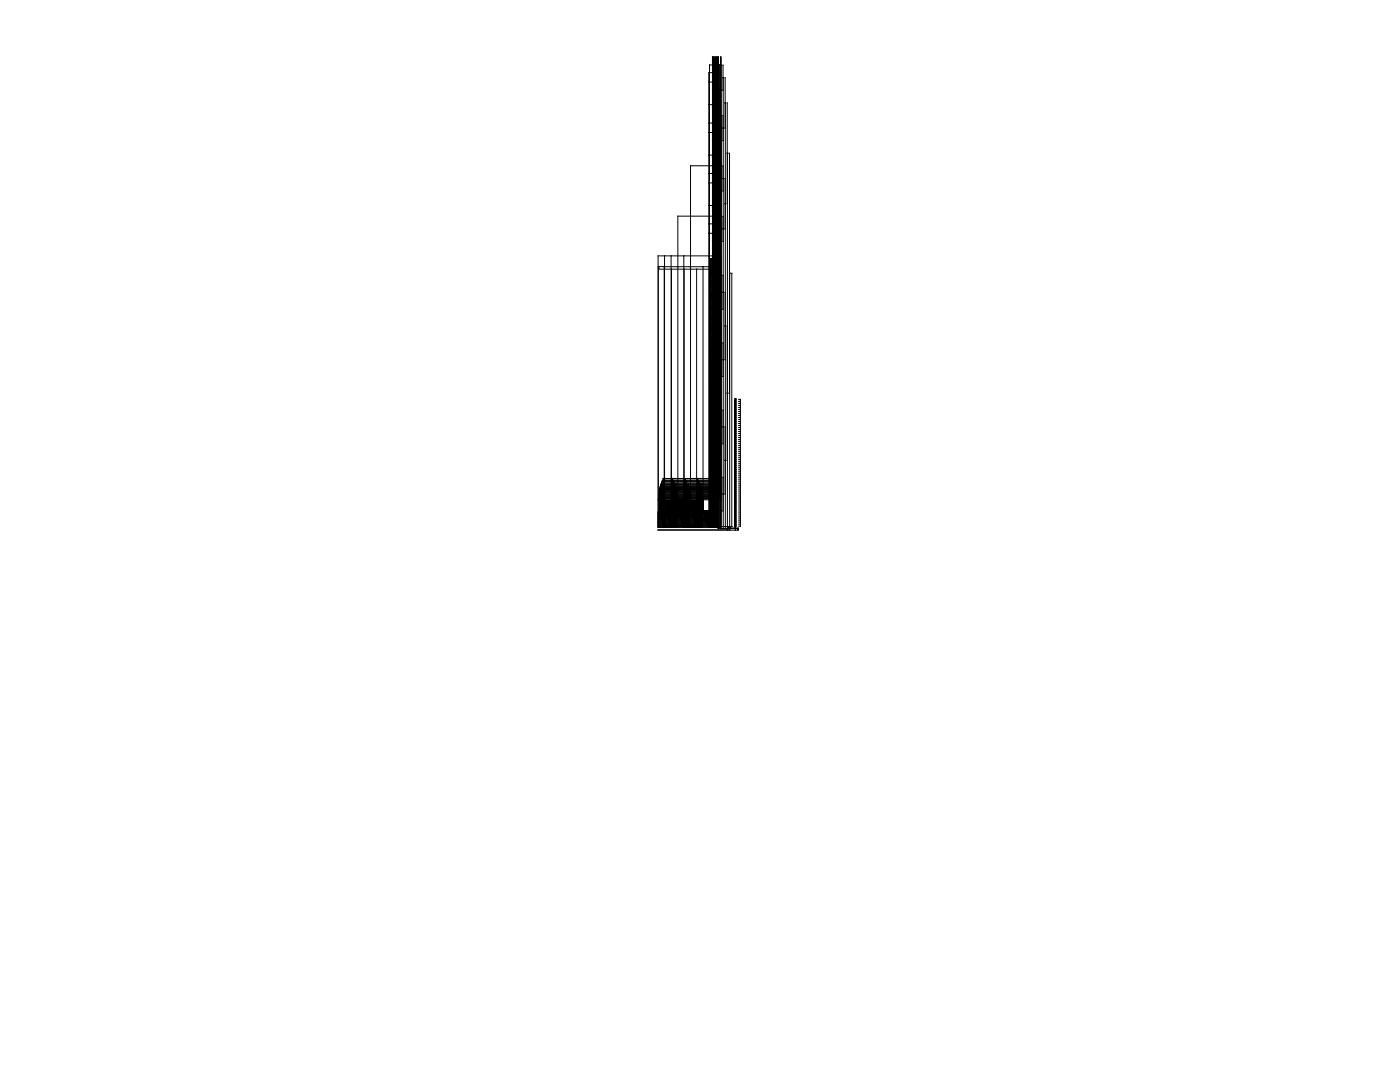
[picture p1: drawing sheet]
<svg xmlns="http://www.w3.org/2000/svg" width="279mm" height="216mm" viewBox="0 0 279 216" stroke-linecap="round" stroke-linejoin="round" font-family="sans-serif">
<g fill="#000" stroke="#000" stroke-width=".2">
<path d="M141.4 14.5h1.7zM141.4 16.4h1.7zM142 11.3h1.2zM142 11.3v6.5zM142 17.8h1.2zM142 17.8v3.4zM142 11.5h1.2zM142 11.5v4.7zM142 16.2h1.2zM142 16.2v4.9zM142.1 11.4h1.1zM142.1 11.4v5.4z"/>
<path d="M142.1 16.8h1.1zM142.1 16.8v4.2zM142.1 14.3h1.1zM142.1 14.3v3.3zM142.1 17.6h1.1zM142.1 17.6v3.3zM142.1 14.4h1.1zM142.1 14.4v1.9zM142.1 16.3h1.1zM142.1 16.3v4.5zM142.2 11.9h1zM142.2 11.9v2.9z"/>
<path d="M142.2 14.8h1zM142.2 14.8v5.9zM142.2 11.6h1zM142.2 11.6v4.9zM142.2 16.5h1zM142.2 16.5v4.1zM142.3 13.9h.9zM142.3 13.9v1.6zM142.3 15.5h.9zM142.3 15.5v5zM142.3 11.7h.9zM142.3 11.7v5.2z"/>
<path d="M142.3 16.9h.9zM142.3 16.9v3.5zM142.3 11.8h.9zM142.3 11.8v5.6zM142.3 17.4h.9zM142.3 17.4v2.9zM142.4 12.8h.8zM142.4 12.8v3.3zM142.4 16.1h.8zM142.4 16.1v4.1zM142.4 13.5h.8zM142.4 13.5v2.2z"/>
<path d="M142.4 15.7h.8zM142.4 15.7v4.4zM142.4 12h.8zM142.4 12v4zM142.4 16h.8zM142.4 16v4zM142.4 20h.8zM142.4 20v2.1zM142.5 12.1h.7zM142.5 12.1v5.4zM142.5 17.5h.7zM142.5 17.5v2.4z"/>
<path d="M142.5 19.9h.7zM142.5 19.9v2.3zM142.5 12.2h.7zM142.5 12.2v5zM142.5 17.2h.7zM142.5 17.2v2.6zM142.5 19.8h.7zM142.5 19.8v2.5zM142.5 12.3h.7zM142.5 12.3v2.7zM142.5 15h.7zM142.5 15v4.7z"/>
<path d="M142.5 19.7h.7zM142.5 19.7v2.7zM142.6 12.5h.6zM142.6 12.5v4.2zM142.6 16.7h.6zM142.6 16.7v2.9zM142.6 19.6h.6zM142.6 19.6v2.9zM142.6 12.6h.6zM142.6 12.6v3.2zM142.6 15.8h.6zM142.6 15.8v3.7z"/>
<path d="M142.6 19.5h.6zM142.6 19.5v3.1zM142.6 12.7h.6zM142.6 12.7v3.7zM142.6 16.4h.6zM142.6 16.4v3zM142.6 19.4h.6zM142.6 19.4v3.3zM142.7 14.5h.5zM142.7 14.5v3.4zM142.7 17.9h.5zM142.7 17.9v1.3z"/>
<path d="M142.7 19.2h.5zM142.7 19.2v5.4zM142.7 12.9h.5zM142.7 12.9v1.7zM142.7 14.6h.5zM142.7 14.6v4.5zM142.7 19.1h.5zM142.7 19.1v3.8zM142.7 13h.5zM142.7 13v2.2zM142.7 15.2h.5zM142.7 15.2v3.8z"/>
<path d="M142.7 19h.5zM142.7 19v4zM142.8 13.1h.4zM142.8 13.1v4.6zM142.8 17.7h.4zM142.8 17.7v1.2zM142.8 18.9h.4zM142.8 18.9v4.2zM142.8 13.2h.4zM142.8 13.2v2.7zM142.8 15.9h.4zM142.8 15.9v2.9z"/>
<path d="M142.8 18.8h.4zM142.8 18.8v4.4zM142.8 13.3h.4zM142.8 13.3v1.8zM142.8 15.1h.4zM142.8 15.1v3.6zM142.8 18.7h.4zM142.8 18.7v4.6zM142.9 13.4h.3zM142.9 13.4v3.9zM142.9 17.3h.3zM142.9 17.3v1.3z"/>
<path d="M142.9 18.6h.3zM142.9 18.6v4.8zM142.9 13.6h.3zM142.9 13.6v1.3zM142.9 14.9h.3zM142.9 14.9v3.6zM142.9 18.5h.3zM142.9 18.5v5.1zM143 13.7h.2zM143 13.7v1.9zM143 15.6h.2zM143 15.6v2.8z"/>
<path d="M143 18.4h.2zM143 18.4v5.3zM143 13.8h.2zM143 13.8v3.3zM143 17.1h.2zM143 17.1v1.2zM143 18.3h.2zM143 18.3v5.5zM143 14h.2zM143 14v2.6zM143 16.6h.2zM143 16.6v1.6z"/>
<path d="M143 18.2h.2zM143 18.2v5.9zM143.1 14.1h.1zM143.1 14.1v1.2zM143.1 15.3h.1zM143.1 15.3v2.8zM143.1 18.1h.1zM143.1 18.1v6.1zM143.1 14.2v1.2zM143.1 15.4v2.6zM143.1 18v6.3zM143.1 11.3v.1z"/>
<path d="M143.1 11.4v.1zM143.1 11.5v.1zM143.1 11.6v.2zM143.1 11.8v.1zM143.1 11.9v.1zM143.1 12v.1zM143.1 12.1v.1zM143.1 12.2v.1zM143.1 12.3v.1zM143.1 12.4v.1zM143.1 12.5v.1zM143.1 12.6v.1z"/>
<path d="M143.1 12.7v.1zM143.1 12.8v.1zM143.1 12.9v.1zM143.1 13v.1zM143.1 13.1v.1zM143.1 13.2v.1zM143.1 13.3v.1zM143.1 13.4v.1zM143.1 13.5v.1zM143.1 13.6v.1zM143.1 13.7v.1zM143.1 13.8v.1z"/>
<path d="M143.1 13.9v.2zM143.1 14.1v.1zM143.1 14.2v.1zM143.1 14.3v.1zM143.1 14.4v.1zM143.1 14.5v.1zM143.1 14.7v.1zM143.1 14.8v.1zM143.1 14.9v.1zM143.1 15v.1zM143.1 15.1v.1zM143.1 15.2v.1z"/>
<path d="M143.1 15.3v.1zM143.1 15.4v.1zM143.1 15.5v.1zM143.1 15.6v.1zM143.1 15.7v.1zM143.1 15.8v.1zM143.1 15.9v.1zM143.1 16v.1zM143.1 16.1v.1zM143.1 16.2v.2zM143.1 16.4v.1zM143.1 16.5v.1z"/>
<path d="M143.1 16.6v.1zM143.1 16.7v.1zM143.1 16.8v.1zM143.1 16.9v.1zM143.1 17v.1zM143.1 17.1v.1zM143.1 17.2v.1zM143.1 17.3v.1zM143.1 17.4v.1zM143.1 17.5v.1zM143.1 17.6v.1zM143.1 17.7v.1z"/>
<path d="M143.1 17.8v.1zM143.1 18v.1zM143.1 18.1v.1zM143.1 18.2v.1zM143.1 18.3v.1zM143.1 18.4v.1zM143.1 18.5v.2zM143.1 18.7v.1zM143.1 18.8v.1zM143.1 18.9v.1zM143.1 19v.1zM143.1 19.1v.1z"/>
<path d="M143.1 19.2v.1zM143.1 19.3v.1zM143.1 19.4v.1zM143.1 19.5v.1zM143.1 19.6v.1zM143.1 19.7v.1zM143.1 19.8v.1zM143.1 19.9v.1zM143.7 13v5zM143.7 18v5zM144.2 15.4v10.1zM141.4 36.4h1.7z"/>
<path d="M141.4 34.5h1.7zM141.4 30.9h1.7zM141.4 24.5h1.7zM141.4 20.9h1.7zM141.4 26.4h1.7zM142 21.2h1.2zM142 21.2v.1zM142 21.3h1.2zM142 21.3v6.5zM142 27.8h1.2zM142 27.8v3.5zM142 31.3h1.2z"/>
<path d="M142 31.3v.1zM142 31.4h1.2zM142 31.4v6.5zM142 37.9h1.2zM142 37.9v3.4zM142 21.1h1.2zM142 21.1v.4zM142 21.5h1.2zM142 21.5v4.8zM142 26.3h1.2zM142 26.3v4.9zM142 31.2h1.2z"/>
<path d="M142 31.2v.4zM142 31.6h1.2zM142 31.6v4.7zM142 36.3h1.2zM142 36.3v4.9zM142.1 21h1.1zM142.1 21v.4zM142.1 21.4h1.1zM142.1 21.4v5.5zM142.1 26.9h1.1zM142.1 26.9v4.2zM142.1 31.1h1.1z"/>
<path d="M142.1 31.1v.4zM142.1 31.5h1.1zM142.1 31.5v5.4zM142.1 36.9h1.1zM142.1 36.9v4.2zM142.1 20.9h1.1zM142.1 20.9v3.5zM142.1 24.4h1.1zM142.1 24.4v3.2zM142.1 27.6h1.1zM142.1 27.6v3.4zM142.1 31h1.1z"/>
<path d="M142.1 31v3.4zM142.1 34.4h1.1zM142.1 34.4v3.2zM142.1 37.6h1.1zM142.1 37.6v3.4zM142.1 20.8h1.1zM142.1 20.8v3.7zM142.1 24.5h1.1zM142.1 24.5v1.9zM142.1 26.4h1.1zM142.1 26.4v4.5zM142.1 30.9h1.1z"/>
<path d="M142.1 30.9v3.6zM142.1 34.5h1.1zM142.1 34.5v1.9zM142.1 36.4h1.1zM142.1 36.4v4.5zM142.2 20.7h1zM142.2 20.7v1.3zM142.2 22h1zM142.2 22v2.8zM142.2 24.8h1zM142.2 24.8v5.9zM142.2 30.7h1z"/>
<path d="M142.2 30.7v1.3zM142.2 32h1zM142.2 32v2.8zM142.2 34.8h1zM142.2 34.8v6zM142.2 20.6h1zM142.2 20.6v1.1zM142.2 21.7h1zM142.2 21.7v4.9zM142.2 26.6h1zM142.2 26.6v4zM142.2 30.6h1z"/>
<path d="M142.2 30.6v1.1zM142.2 31.7h1zM142.2 31.7v4.9zM142.2 36.6h1zM142.2 36.6v4.1zM142.3 20.5h.9zM142.3 20.5v3.5zM142.3 24h.9zM142.3 24v1.5zM142.3 25.5h.9zM142.3 25.5v5zM142.3 30.5h.9z"/>
<path d="M142.3 30.5v3.5zM142.3 34h.9zM142.3 34v1.6zM142.3 35.6h.9zM142.3 35.6v5zM142.3 20.4h.9zM142.3 20.4v1.4zM142.3 21.8h.9zM142.3 21.8v5.2zM142.3 27h.9zM142.3 27v3.4zM142.3 30.4h.9z"/>
<path d="M142.3 30.4v1.4zM142.3 31.8h.9zM142.3 31.8v5.2zM142.3 37h.9zM142.3 37v3.5zM142.3 20.3h.9zM142.3 20.3v1.6zM142.3 21.9h.9zM142.3 21.9v5.5zM142.3 27.4h.9zM142.3 27.4v2.9zM142.3 30.3h.9z"/>
<path d="M142.3 30.3v1.6zM142.3 31.9h.9zM142.3 31.9v5.5zM142.3 37.4h.9zM142.3 37.4v3zM142.4 20.2h.8zM142.4 20.2v2.6zM142.4 22.8h.8zM142.4 22.8v3.3zM142.4 26.1h.8zM142.4 26.1v4.1zM142.4 30.2h.8z"/>
<path d="M142.4 30.2v2.6zM142.4 32.8h.8zM142.4 32.8v3.4zM142.4 36.2h.8zM142.4 36.2v4.1zM142.4 20.1h.8zM142.4 20.1v3.4zM142.4 23.5h.8zM142.4 23.5v2.2zM142.4 25.7h.8zM142.4 25.7v4.4zM142.4 30.1h.8z"/>
<path d="M142.4 30.1v3.5zM142.4 33.6h.8zM142.4 33.6v2.2zM142.4 35.8h.8zM142.4 35.8v4.4zM142.4 22.1h.8zM142.4 22.1v3.9zM142.4 26h.8zM142.4 26v4zM142.4 30h.8zM142.4 30v2.1zM142.4 32.1h.8z"/>
<path d="M142.4 32.1v4zM142.4 36.1h.8zM142.4 36.1v4zM142.5 22.2h.7zM142.5 22.2v5.3zM142.5 27.5h.7zM142.5 27.5v2.4zM142.5 29.9h.7zM142.5 29.9v2.3zM142.5 32.2h.7zM142.5 32.2v5.3zM142.5 37.5h.7z"/>
<path d="M142.5 37.5v2.4zM142.5 39.9h.7zM142.5 39.9v2.3zM142.5 22.3h.7zM142.5 22.3v4.9zM142.5 27.2h.7zM142.5 27.2v2.6zM142.5 29.8h.7zM142.5 29.8v2.5zM142.5 32.3h.7zM142.5 32.3v4.9zM142.5 37.2h.7z"/>
<path d="M142.5 37.2v2.6zM142.5 39.8h.7zM142.5 39.8v2.6zM142.5 22.4h.7zM142.5 22.4v2.6zM142.5 25h.7zM142.5 25v4.7zM142.5 29.7h.7zM142.5 29.7v2.7zM142.5 32.4h.7zM142.5 32.4v2.6zM142.5 35h.7z"/>
<path d="M142.5 35v4.7zM142.5 39.7h.7zM142.5 39.7v2.8zM142.6 22.5h.6zM142.6 22.5v4.3zM142.6 26.8h.6zM142.6 26.8v2.8zM142.6 29.6h.6zM142.6 29.6v2.9zM142.6 32.5h.6zM142.6 32.5v4.3zM142.6 36.8h.6z"/>
<path d="M142.6 36.8v2.8zM142.6 39.6h.6zM142.6 39.6v3zM142.6 22.6h.6zM142.6 22.6v3.2zM142.6 25.8h.6zM142.6 25.8v3.7zM142.6 29.5h.6zM142.6 29.5v3.1zM142.6 32.6h.6zM142.6 32.6v3.3zM142.6 35.9h.6z"/>
<path d="M142.6 35.9v3.6zM142.6 39.5h.6zM142.6 39.5v3.2zM142.6 22.7h.6zM142.6 22.7v3.8zM142.6 26.5h.6zM142.6 26.5v2.9zM142.6 29.4h.6zM142.6 29.4v3.3zM142.6 32.7h.6zM142.6 32.7v3.8zM142.6 36.5h.6z"/>
<path d="M142.6 36.5v2.9zM142.6 39.4h.6zM142.6 39.4v3.4zM142.7 24.6h.5zM142.7 24.6v3.3zM142.7 27.9h.5zM142.7 27.9v1.4zM142.7 29.3h.5zM142.7 29.3v5.3zM142.7 34.6h.5zM142.7 34.6v3.4zM142.7 38h.5z"/>
<path d="M142.7 38v1.3zM142.7 39.3h.5zM142.7 39.3v5.4zM142.7 22.9h.5zM142.7 22.9v1.8zM142.7 24.7h.5zM142.7 24.7v4.5zM142.7 29.2h.5zM142.7 29.2v3.7zM142.7 32.9h.5zM142.7 32.9v1.8zM142.7 34.7h.5z"/>
<path d="M142.7 34.7v4.5zM142.7 39.2h.5zM142.7 39.2v3.8zM142.7 23h.5zM142.7 23v2.2zM142.7 25.2h.5zM142.7 25.2v3.9zM142.7 29.1h.5zM142.7 29.1v3.9zM142.7 33h.5zM142.7 33v2.2zM142.7 35.2h.5z"/>
<path d="M142.7 35.2v3.9zM142.7 39.1h.5zM142.7 39.1v4zM142.8 23.1h.4zM142.8 23.1v4.6zM142.8 27.7h.4zM142.8 27.7v1.3zM142.8 29h.4zM142.8 29v4.2zM142.8 33.2h.4zM142.8 33.2v4.6zM142.8 37.8h.4z"/>
<path d="M142.8 37.8v1.2zM142.8 39h.4zM142.8 39v4.2zM142.8 23.2h.4zM142.8 23.2v2.7zM142.8 25.9h.4zM142.8 25.9v3zM142.8 28.9h.4zM142.8 28.9v4.4zM142.8 33.3h.4zM142.8 33.3v2.7zM142.8 36h.4z"/>
<path d="M142.8 36v2.9zM142.8 38.9h.4zM142.8 38.9v4.4zM142.8 23.3h.4zM142.8 23.3v1.8zM142.8 25.1h.4zM142.8 25.1v3.7zM142.8 28.8h.4zM142.8 28.8v4.6zM142.8 33.4h.4zM142.8 33.4v1.7zM142.8 35.1h.4z"/>
<path d="M142.8 35.1v3.7zM142.8 38.8h.4zM142.8 38.8v4.6zM142.9 23.4h.3zM142.9 23.4v3.9zM142.9 27.3h.3zM142.9 27.3v1.4zM142.9 28.7h.3zM142.9 28.7v4.8zM142.9 33.5h.3zM142.9 33.5v3.8zM142.9 37.3h.3z"/>
<path d="M142.9 37.3v1.4zM142.9 38.7h.3zM142.9 38.7v4.8zM142.9 23.6h.3zM142.9 23.6v1.3zM142.9 24.9h.3zM142.9 24.9v3.7zM142.9 28.6h.3zM142.9 28.6v5.1zM142.9 33.7h.3zM142.9 33.7v1.2zM142.9 34.9h.3z"/>
<path d="M142.9 34.9v3.7zM142.9 38.6h.3zM142.9 38.6v5.1zM143 23.7h.2zM143 23.7v1.9zM143 25.6h.2zM143 25.6v2.8zM143 28.4h.2zM143 28.4v5.4zM143 33.8h.2zM143 33.8v1.9zM143 35.7h.2z"/>
<path d="M143 35.7v2.8zM143 38.5h.2zM143 38.5v5.3zM143 23.8h.2zM143 23.8v3.3zM143 27.1h.2zM143 27.1v1.2zM143 28.3h.2zM143 28.3v5.6zM143 33.9h.2zM143 33.9v3.2zM143 37.1h.2z"/>
<path d="M143 37.1v1.3zM143 38.4h.2zM143 38.4v5.5zM143 24.1h.2zM143 24.1v2.6zM143 26.7h.2zM143 26.7v1.5zM143 28.2h.2zM143 28.2v5.9zM143 34.1h.2zM143 34.1v2.6zM143 36.7h.2z"/>
<path d="M143 36.7v1.6zM143 38.3h.2zM143 38.3v5.8zM143.1 24.2h.1zM143.1 24.2v1.1zM143.1 25.3h.1zM143.1 25.3v2.8zM143.1 28.1h.1zM143.1 28.1v6.1zM143.1 34.2h.1zM143.1 34.2v1.1zM143.1 35.3h.1z"/>
<path d="M143.1 35.3v2.9zM143.1 38.2h.1zM143.1 38.2v6zM143.1 24.3v1.1zM143.1 25.4v2.6zM143.1 28v6.3zM143.1 34.3v1.2zM143.1 35.5v2.6zM143.1 38.1v6.2zM143.1 34.8v.1zM143.1 34.9v.1zM143.1 35v.1z"/>
<path d="M143.1 35.1v.1zM143.1 35.2v.1zM143.1 35.3v.1zM143.1 35.4v.1zM143.1 35.5v.1zM143.1 35.6v.1zM143.1 35.7v.1zM143.1 35.8v.1zM143.1 35.9v.1zM143.1 36v.1zM143.1 36.1v.1zM143.1 36.2v.1z"/>
<path d="M143.1 36.3v.1zM143.1 36.4v.1zM143.1 36.5v.1zM143.1 36.6v.1zM143.1 36.7v.1zM143.1 36.8v.2zM143.1 37v.1zM143.1 37.1v.1zM143.1 37.2v.1zM143.1 37.3v.1zM143.1 37.4v.1zM143.1 37.5v.1z"/>
<path d="M143.1 37.6v.1zM143.1 37.7v.1zM143.1 37.8v.1zM143.1 37.9v.1zM143.1 31.4v.1zM143.1 31.5v.1zM143.1 31.6v.1zM143.1 31.7v.1zM143.1 31.8v.1zM143.1 31.9v.1zM143.1 32v.1zM143.1 32.1v.1z"/>
<path d="M143.1 32.2v.2zM143.1 32.4v.1zM143.1 32.5v.1zM143.1 32.6v.1zM143.1 32.7v.1zM143.1 32.8v.1zM143.1 32.9v.1zM143.1 33v.1zM143.1 33.1v.1zM143.1 33.2v.1zM143.1 33.3v.1zM143.1 33.4v.1z"/>
<path d="M143.1 33.5v.1zM143.1 33.6v.1zM143.1 33.7v.1zM143.1 33.8v.1zM143.1 33.9v.1zM143.1 34v.1zM143.1 34.1v.1zM143.1 34.2v.1zM143.1 34.3v.1zM143.1 34.4v.1zM143.1 34.5v.2zM143.1 28.1v.1z"/>
<path d="M143.1 28.2v.1zM143.1 28.3v.1zM143.1 28.4v.1zM143.1 28.5v.1zM143.1 28.6v.1zM143.1 28.7v.1zM143.1 28.8v.1zM143.1 28.9v.1zM143.1 29v.1zM143.1 29.1v.1zM143.1 29.2v.1zM143.1 29.3v.1z"/>
<path d="M143.1 29.4v.1zM143.1 29.5v.1zM143.1 29.6v.1zM143.1 29.7v.1zM143.1 29.8v.1zM143.1 29.9v.2zM143.1 30.1v.1zM143.1 30.2v.1zM143.1 30.3v.1zM143.1 30.4v.1zM143.1 30.5v.1zM143.1 30.6v.1z"/>
<path d="M143.1 30.7v.1zM143.1 30.8v.1zM143.1 30.9v.1zM143.1 31v.1zM143.1 31.1v.1zM143.1 31.2v.1zM143.1 21.4v.1zM143.1 21.5v.1zM143.1 21.6v.1zM143.1 21.7v.1zM143.1 21.8v.1zM143.1 21.9v.1z"/>
<path d="M143.1 22v.1zM143.1 22.1v.1zM143.1 22.2v.1zM143.1 22.3v.1zM143.1 22.4v.1zM143.1 22.5v.1zM143.1 22.6v.1zM143.1 22.7v.1zM143.1 22.8v.1zM143.1 22.9v.1zM143.1 23v.2zM143.1 23.2v.1z"/>
<path d="M143.1 23.3v.1zM143.1 23.4v.1zM143.1 23.5v.1zM143.1 23.6v.1zM143.1 23.7v.1zM143.1 23.8v.1zM143.1 23.9v.1zM143.1 24v.1zM143.1 24.1v.1zM143.1 24.2v.1zM143.1 24.3v.1zM143.1 24.4v.1z"/>
<path d="M143.1 24.5v.1zM143.1 20v.1zM143.1 20.1v.1zM143.1 20.2v.1zM143.1 20.3v.1zM143.1 20.4v.1zM143.1 20.5v.1zM143.1 20.6v.1zM143.1 20.7v.2zM143.1 20.9v.1zM143.1 21v.1zM143.1 21.1v.1z"/>
<path d="M143.1 21.2v.1zM143.1 38.1v.1zM143.1 38.2v.1zM143.1 38.3v.1zM143.1 38.4v.1zM143.1 38.5v.1zM143.1 38.6v.1zM143.1 38.7v.1zM143.1 38.8v.1zM143.1 38.9v.1zM143.1 39v.1zM143.1 39.1v.2z"/>
<path d="M143.1 39.3v.1zM143.1 39.4v.1zM143.1 39.5v.1zM143.1 39.6v.1zM143.1 39.7v.1zM143.1 39.8v.1zM143.1 39.9v.1zM143.1 40v.1zM143.1 24.7v.1zM143.1 24.8v.1zM143.1 24.9v.1zM143.1 25v.1z"/>
<path d="M143.1 25.1v.1zM143.1 25.2v.1zM143.1 25.3v.2zM143.1 25.5v.1zM143.1 25.6v.1zM143.1 25.7v.1zM143.1 25.8v.1zM143.1 25.9v.1zM143.1 26v.1zM143.1 26.1v.1zM143.1 26.2v.1zM143.1 26.3v.1z"/>
<path d="M143.1 26.4v.1zM143.1 26.5v.1zM143.1 26.6v.1zM143.1 26.7v.1zM143.1 26.8v.1zM143.1 26.9v.1zM143.1 27v.1zM143.1 27.1v.1zM143.1 27.2v.1zM143.1 27.3v.1zM143.1 27.4v.1zM143.1 27.5v.1z"/>
<path d="M143.1 27.6v.2zM143.1 27.8v.1zM143.1 27.9v.1zM143.7 23v5zM143.7 28v5.1zM143.7 33.1v5zM143.7 38.1v5zM144.2 25.5v10zM144.2 35.5v10zM144.6 20.4v20.1zM145 30.5v47.8zM131.3 53.1h1.2z"/>
<path d="M131.3 53.1v.5zM131.3 53.6h2.5zM132.4 53.1h.1zM132.4 53.1v46.5zM132.7 53.1h2.2zM133.8 53.6h2.6zM133.8 53.6v51.2zM136.4 53.6h2.5zM136.4 53.6v51.2zM138.9 53.6h3.1zM138.9 53.6v51.3zM141.4 51h1.7z"/>
<path d="M141.4 44.6h1.7zM141.4 46.5h1.7zM141.4 40.9h1.7zM141.5 51.5h1.7zM141.5 51.5v.1zM141.5 51.6h1.7zM141.5 51.6v.1zM141.5 51.7h1.7zM141.5 51.7v.1zM141.5 51.8h1.7zM141.5 51.8v.1zM141.5 51.9h1.7z"/>
<path d="M141.5 51.9v.1zM141.5 52h1.7zM141.5 52v.1zM141.5 52.1h1.7zM141.5 52.1v.1zM141.5 52.2h1.7zM141.5 52.2v.1zM141.5 52.3h1.7zM141.5 52.3v.1zM141.5 52.4h1.7zM141.5 52.4v.1zM141.5 52.5h1.7z"/>
<path d="M141.5 52.5v.1zM141.5 52.6h1.7zM141.5 52.6v.1zM141.5 52.7h1.7zM141.5 52.7v.1zM141.5 52.8h1.7zM141.5 52.8v.1zM141.5 52.9h1.7zM141.5 52.9v.2zM141.5 53.1h1.7zM141.5 53.1v.1zM141.5 53.2h1.7z"/>
<path d="M141.5 53.2v.1zM141.5 53.3h1.7zM141.5 53.3v.1zM141.5 53.4h1.7zM141.5 53.4v.1zM141.5 53.5h1.7zM141.5 53.5v.1zM141.5 53.6h1.7zM141.5 53.6v.2zM141.5 53.8h1.7zM141.5 53.8v.1zM141.5 53.9h1.7z"/>
<path d="M141.5 53.9v.1zM141.5 54h1.7zM141.5 54v.1zM141.5 54.1h1.7zM141.5 54.1v.1zM141.5 54.2h1.7zM141.5 54.2v.1zM141.5 54.3h1.7zM141.5 54.3v.1zM141.5 54.4h1.7zM141.5 54.4v.1zM141.5 54.5h1.7z"/>
<path d="M141.5 54.5v.1zM141.5 54.6h1.7zM141.5 54.6v.1zM141.5 54.7h1.7zM141.5 54.7v.1zM141.5 54.8h1.7zM141.5 54.8v49.1zM141.5 54.9h1.7zM141.5 54.9v.1zM141.5 55h1.7zM141.5 55v.1zM141.5 55.1h1.7z"/>
<path d="M141.5 55.1v.1zM141.5 55.2h1.7zM141.5 55.2v.1zM141.5 55.3h1.7zM141.5 55.3v.1zM141.5 55.4h1.7zM141.5 55.4v.1zM141.5 55.5h1.7zM141.5 55.5v.1zM141.5 55.6h1.7zM141.5 55.6v.1zM141.5 55.7h1.7z"/>
<path d="M141.5 55.7v.1zM141.5 55.8h1.7zM141.5 55.8v.1zM141.5 55.9h1.7zM141.5 55.9v.2zM141.5 56.1h1.7zM141.5 56.1v.1zM141.5 56.2h1.7zM141.5 56.2v.1zM141.5 56.3h1.7zM141.5 56.3v.1zM141.5 56.4h1.7z"/>
<path d="M141.5 56.4v.1zM141.5 56.5h1.7zM141.5 56.5v.1zM141.5 56.6h1.7zM141.5 56.6v.1zM141.5 56.7h1.7zM141.5 56.7v.1zM141.5 56.8h1.7zM141.5 56.8v.1zM141.5 56.9h1.7zM141.5 56.9v.1zM141.5 57h1.7z"/>
<path d="M141.5 57v.1zM141.5 57.1h1.7zM141.5 57.1v.1zM141.5 57.2h1.7zM141.5 57.2v.1zM141.5 57.3h1.7zM141.5 57.3v.1zM141.5 57.4h1.7zM141.5 57.4v.1zM141.5 57.5h1.7zM141.5 57.5v.2zM141.5 57.7h1.7z"/>
<path d="M141.5 57.7v.1zM141.5 57.8h1.7zM141.5 57.8v.1zM141.5 57.9h1.7zM141.5 57.9v.1zM141.5 58h1.7zM141.5 58v.1zM141.5 58.1h1.7zM141.5 58.1v.1zM141.5 58.2h1.7zM141.5 58.2v45.9zM141.5 58.3h1.7z"/>
<path d="M141.5 58.3v.1zM141.5 58.4h1.7zM141.5 58.4v.1zM141.5 58.5h1.7zM141.5 58.5v.1zM141.5 58.6h1.7zM141.5 58.6v.1zM141.5 58.7h1.7zM141.5 58.7v.1zM141.5 58.8h1.7zM141.5 58.8v.1zM141.5 58.9h1.7z"/>
<path d="M141.5 58.9v.1zM141.5 59h1.7zM141.5 59v.2zM141.5 59.2h1.7zM141.5 59.2v.1zM141.5 59.3h1.7zM141.5 59.3v.1zM141.5 59.4h1.7zM141.5 59.4v.1zM141.5 59.5h1.7zM141.5 59.5v.1zM141.5 59.6h1.7z"/>
<path d="M141.5 59.6v.1zM141.5 59.7h1.7zM141.5 59.7v.1zM141.5 59.8h1.7zM141.5 59.8v.1zM141.5 59.9h1.7zM141.5 59.9v.1zM141.5 60h1.7zM141.5 60v.1zM142 41.3h1.2zM142 41.3v.1zM142 41.4h1.2z"/>
<path d="M142 41.4v6.5zM142 47.9h1.2zM142 47.9v3.4zM142 51.3h1.2zM142 51.3v3.3zM142 54.6h1.2zM142 54.6v3.6zM142 58.2h1.2zM142 58.2v3.2zM142 41.2h1.2zM142 41.2v.4zM142 41.6h1.2z"/>
<path d="M142 41.6v4.7zM142 46.3h1.2zM142 46.3v4.9zM142 51.2h1.2zM142 51.2v2.4zM142 53.6h1.2zM142 53.6v4.5zM142 58.1h1.2zM142 58.1v1.8zM142 59.9h1.2zM142 59.9v4.9zM142.1 41.1h1.1z"/>
<path d="M142.1 41.1v.4zM142.1 41.5h1.1zM142.1 41.5v5.5zM142.1 47h1.1zM142.1 47v4.1zM142.1 51.1h1.1zM142.1 51.1v1.9zM142.1 53h1.1zM142.1 53v5zM142.1 58h1.1zM142.1 58v2.5zM142.1 41h1.1z"/>
<path d="M142.1 41v3.4zM142.1 44.4h1.1zM142.1 44.4v3.3zM142.1 47.7h1.1zM142.1 47.7v3.3zM142.1 51h1.1zM142.1 51v1.1zM142.1 52.1h1.1zM142.1 52.1v5.8zM142.1 57.9h1.1zM142.1 57.9v3.3zM142.1 40.9h1.1z"/>
<path d="M142.1 40.9v3.7zM142.1 44.6h1.1zM142.1 44.6v1.8zM142.1 46.4h1.1zM142.1 46.4v4.5zM142.1 50.9h1.1zM142.1 50.9v3.8zM142.1 54.7h1.1zM142.1 54.7v3zM142.1 57.7h1.1zM142.1 57.7v2.3zM142.1 60h1.1z"/>
<path d="M142.1 60v4.5zM142.2 40.8h1zM142.2 40.8v1.2zM142.2 42h1zM142.2 42v2.9zM142.2 44.9h1zM142.2 44.9v5.9zM142.2 50.8h1zM142.2 50.8v2.5zM142.2 53.3h1zM142.2 53.3v4.2zM142.2 57.5h1z"/>
<path d="M142.2 57.5v.9zM142.2 58.4h1zM142.2 58.4v5.9zM142.2 40.7h1zM142.2 40.7v1zM142.2 41.7h1zM142.2 41.7v4.9zM142.2 46.6h1zM142.2 46.6v4.1zM142.2 50.7h1zM142.2 50.7v3zM142.2 53.7h1z"/>
<path d="M142.2 53.7v3.6zM142.2 57.3h1zM142.2 57.3v2.9zM142.3 40.6h.9zM142.3 40.6v3.4zM142.3 44h.9zM142.3 44v1.6zM142.3 45.6h.9zM142.3 45.6v5zM142.3 50.6h.9zM142.3 50.6v2.8zM142.3 53.4h.9z"/>
<path d="M142.3 53.4v1.7zM142.3 55.1h.9zM142.3 55.1v4zM142.3 59.1h.9zM142.3 59.1v5zM142.3 40.5h.9zM142.3 40.5v1.3zM142.3 41.8h.9zM142.3 41.8v5.3zM142.3 47.1h.9zM142.3 47.1v3.4zM142.3 50.5h.9z"/>
<path d="M142.3 50.5v3.6zM142.3 54.1h.9zM142.3 54.1v3.1zM142.3 57.2h.9zM142.3 57.2v3.4zM142.3 40.4h.9zM142.3 40.4v1.5zM142.3 41.9h.9zM142.3 41.9v5.6zM142.3 47.5h.9zM142.3 47.5v2.9zM142.3 50.4h.9z"/>
<path d="M142.3 50.4v1.2zM142.3 51.6h.9zM142.3 51.6v5.5zM142.3 57.1h.9zM142.3 57.1v3.9zM142.4 40.3h.8zM142.4 40.3v2.6zM142.4 42.9h.8zM142.4 42.9v3.3zM142.4 46.2h.8zM142.4 46.2v4.1zM142.4 50.3h.8z"/>
<path d="M142.4 50.3v2.5zM142.4 52.8h.8zM142.4 52.8v4.1zM142.4 56.9h.8zM142.4 56.9v2.8zM142.4 59.7h.8zM142.4 59.7v4.1zM142.4 40.2h.8zM142.4 40.2v3.4zM142.4 43.6h.8zM142.4 43.6v2.2zM142.4 45.8h.8z"/>
<path d="M142.4 45.8v4.4zM142.4 50.2h.8zM142.4 50.2v1.3zM142.4 51.5h.8zM142.4 51.5v3.9zM142.4 55.4h.8zM142.4 55.4v3.9zM142.4 59.3h.8zM142.4 59.3v4.4zM142.4 40.1h.8zM142.4 40.1v2zM142.4 42.1h.8z"/>
<path d="M142.4 42.1v4zM142.4 46.1h.8zM142.4 46.1v4zM142.4 50.1h.8zM142.4 50.1v4.1zM142.4 54.2h.8zM142.4 54.2v2.5zM142.4 56.7h.8zM142.4 56.7v2.9zM142.4 59.6h.8zM142.4 59.6v4zM142.5 42.2h.7z"/>
<path d="M142.5 42.2v5.4zM142.5 47.6h.7zM142.5 47.6v2.4zM142.5 50h.7zM142.5 50v3.9zM142.5 53.9h.7zM142.5 53.9v2.7zM142.5 56.6h.7zM142.5 56.6v4.5zM142.5 42.4h.7zM142.5 42.4v4.9zM142.5 47.3h.7z"/>
<path d="M142.5 47.3v2.6zM142.5 49.9h.7zM142.5 49.9v1.9zM142.5 51.8h.7zM142.5 51.8v4.7zM142.5 56.5h.7zM142.5 56.5v4.3zM142.5 42.5h.7zM142.5 42.5v2.6zM142.5 45.1h.7zM142.5 45.1v4.7zM142.5 49.8h.7z"/>
<path d="M142.5 49.8v3.7zM142.5 53.5h.7zM142.5 53.5v2.9zM142.5 56.4h.7zM142.5 56.4v2.2zM142.5 58.6h.7zM142.5 58.6v4.7zM142.6 42.6h.6zM142.6 42.6v4.3zM142.6 46.9h.6zM142.6 46.9v2.8zM142.6 49.7h.6z"/>
<path d="M142.6 49.7v2.9zM142.6 52.6h.6zM142.6 52.6v3.7zM142.6 56.3h.6zM142.6 56.3v4.1zM142.6 42.7h.6zM142.6 42.7v3.2zM142.6 45.9h.6zM142.6 45.9v3.7zM142.6 49.6h.6zM142.6 49.6v3.6zM142.6 53.2h.6z"/>
<path d="M142.6 53.2v3zM142.6 56.2h.6zM142.6 56.2v3.2zM142.6 59.4h.6zM142.6 59.4v3.7zM142.6 42.8h.6zM142.6 42.8v3.7zM142.6 46.5h.6zM142.6 46.5v3zM142.6 49.5h.6zM142.6 49.5v3.4zM142.6 52.9h.6z"/>
<path d="M142.6 52.9v3.2zM142.6 56.1h.6zM142.6 56.1v4zM142.7 44.7h.5zM142.7 44.7v3.3zM142.7 48h.5zM142.7 48v1.4zM142.7 49.4h.5zM142.7 49.4v5.4zM142.7 54.8h.5zM142.7 54.8v1.2zM142.7 56h.5z"/>
<path d="M142.7 56v5.5zM142.7 43h.5zM142.7 43v1.8zM142.7 44.8h.5zM142.7 44.8v4.5zM142.7 49.3h.5zM142.7 49.3v2.7zM142.7 52h.5zM142.7 52v3.9zM142.7 55.9h.5zM142.7 55.9v2.4zM142.7 58.3h.5z"/>
<path d="M142.7 58.3v4.5zM142.7 43.1h.5zM142.7 43.1v2.2zM142.7 45.3h.5zM142.7 45.3v3.9zM142.7 49.2h.5zM142.7 49.2v5.2zM142.7 54.4h.5zM142.7 54.4v1.4zM142.7 55.8h.5zM142.7 55.8v3zM142.7 58.8h.5z"/>
<path d="M142.7 58.8v3.9zM142.8 43.2h.4zM142.8 43.2v4.6zM142.8 47.8h.4zM142.8 47.8v1.2zM142.8 49h.4zM142.8 49v3.7zM142.8 52.7h.4zM142.8 52.7v3zM142.8 55.7h.4zM142.8 55.7v5.6zM142.8 43.3h.4z"/>
<path d="M142.8 43.3v2.7zM142.8 46h.4zM142.8 46v2.9zM142.8 48.9h.4zM142.8 48.9v3zM142.8 51.9h.4zM142.8 51.9v3.7zM142.8 55.6h.4zM142.8 55.6v3.9zM142.8 59.5h.4zM142.8 59.5v3zM142.8 43.4h.4z"/>
<path d="M142.8 43.4v1.8zM142.8 45.2h.4zM142.8 45.2v3.6zM142.8 48.8h.4zM142.8 48.8v5.2zM142.8 54h.4zM142.8 54v1.5zM142.8 55.5h.4zM142.8 55.5v3.2zM142.8 58.7h.4zM142.8 58.7v3.7zM142.9 43.5h.3z"/>
<path d="M142.9 43.5v3.9zM142.9 47.4h.3zM142.9 47.4v1.3zM142.9 48.7h.3zM142.9 48.7v3.8zM142.9 52.5h.3zM142.9 52.5v4.5zM142.9 57h.3zM142.9 57v3.9zM142.9 43.7h.3zM142.9 43.7v1.3zM142.9 45h.3z"/>
<path d="M142.9 45v3.6zM142.9 48.6h.3zM142.9 48.6v3.8zM142.9 52.4h.3zM142.9 52.4v2.9zM142.9 55.3h.3zM142.9 55.3v3.2zM142.9 58.5h.3zM142.9 58.5v3.7zM143 43.8h.2zM143 43.8v1.9zM143 45.7h.2z"/>
<path d="M143 45.7v2.8zM143 48.5h.2zM143 48.5v5.3zM143 53.8h.2zM143 53.8v1.4zM143 55.2h.2zM143 55.2v4zM143 59.2h.2zM143 59.2v2.8zM143 43.9h.2zM143 43.9v3.3zM143 47.2h.2z"/>
<path d="M143 47.2v1.2zM143 48.4h.2zM143 48.4v3.9zM143 52.3h.2zM143 52.3v5.1zM143 57.4h.2zM143 57.4v3.3zM143 44.1h.2zM143 44.1v2.6zM143 46.7h.2zM143 46.7v1.6zM143 48.3h.2z"/>
<path d="M143 48.3v3.4zM143 51.7h.2zM143 51.7v3.3zM143 55h.2zM143 55v5.3zM143.1 44.2h.1zM143.1 44.2v1.2zM143.1 45.4h.1zM143.1 45.4v2.8zM143.1 48.2h.1zM143.1 48.2v4zM143.1 52.2h.1z"/>
<path d="M143.1 52.2v2.7zM143.1 54.9h.1zM143.1 54.9v4zM143.1 58.9h.1zM143.1 58.9v2.8zM143.1 44.3v1.2zM143.1 45.5v2.6zM143.1 48.1v6.2zM143.1 54.3v3.5zM143.1 57.8v1.2zM143.1 59v2.6zM143.1 48.1v.1z"/>
<path d="M143.1 48.2v.1zM143.1 48.3v.2zM143.1 48.5v.1zM143.1 48.6v.1zM143.1 48.7v.1zM143.1 48.8v.1zM143.1 48.9v.1zM143.1 49v.1zM143.1 49.1v.1zM143.1 49.2v.1zM143.1 49.3v.1zM143.1 49.4v.1z"/>
<path d="M143.1 49.5v.1zM143.1 49.6v.1zM143.1 49.7v.1zM143.1 49.8v.1zM143.1 49.9v.1zM143.1 50v.1zM143.1 50.1v.1zM143.1 50.2v.1zM143.1 50.3v.1zM143.1 50.4v.1zM143.1 50.5v.1zM143.1 50.6v.2z"/>
<path d="M143.1 50.8v.1zM143.1 50.9v.1zM143.1 51v.1zM143.1 51.1v.1zM143.1 51.2v.1zM143.1 51.3v.1zM143.1 41.4v.2zM143.1 41.6v.1zM143.1 41.7v.1zM143.1 41.8v.1zM143.1 41.9v.1zM143.1 42v.1z"/>
<path d="M143.1 42.1v.1zM143.1 42.2v.1zM143.1 42.3v.1zM143.1 42.4v.1zM143.1 42.5v.1zM143.1 42.6v.1zM143.1 42.7v.1zM143.1 42.8v.1zM143.1 42.9v.1zM143.1 43v.1zM143.1 43.1v.1zM143.1 43.2v.1z"/>
<path d="M143.1 43.3v.1zM143.1 43.4v.1zM143.1 43.5v.1zM143.1 43.6v.1zM143.1 43.7v.2zM143.1 43.9v.1zM143.1 44v.1zM143.1 44.1v.1zM143.1 44.2v.1zM143.1 44.3v.1zM143.1 44.4v.1zM143.1 44.5v.1z"/>
<path d="M143.1 44.6v.1zM143.1 57.6v46.4zM143.1 44.8v.1zM143.1 44.9v.1zM143.1 45v.1zM143.1 45.1v.1zM143.1 45.2v.1zM143.1 45.3v.1zM143.1 45.4v.1zM143.1 45.5v.1zM143.1 45.6v.1zM143.1 45.7v.1z"/>
<path d="M143.1 45.8v.1zM143.1 45.9v.1zM143.1 46v.2zM143.1 46.2v.1zM143.1 46.3v.1zM143.1 46.4v.1zM143.1 46.5v.1zM143.1 46.6v.1zM143.1 46.7v.1zM143.1 46.8v.1zM143.1 46.9v.1zM143.1 47v.1z"/>
<path d="M143.1 47.1v.1zM143.1 47.2v.1zM143.1 47.3v.1zM143.1 47.4v.1zM143.1 47.5v.1zM143.1 47.6v.1zM143.1 47.7v.1zM143.1 47.8v.1zM143.1 47.9v.1zM143.1 40.1v.1zM143.1 40.2v.1zM143.1 40.3v.1z"/>
<path d="M143.1 40.4v.1zM143.1 40.5v.1zM143.1 40.6v.1zM143.1 40.7v.1zM143.1 40.8v.1zM143.1 40.9v.1zM143.1 41v.1zM143.1 41.1v.1zM143.1 41.2v.1zM143.7 43.1v5zM143.7 48.1v6.7zM143.7 54.8v6.8z"/>
<path d="M144.2 45.5v12.7zM144.2 58.2v13.4zM144.6 40.5v24.4zM145.4 54.4v50.9zM141.5 60.1h1.7zM141.5 60.1v.1zM141.5 60.2h1.7zM141.5 60.2v.1zM141.5 60.3h1.7zM141.5 60.3v.1zM141.5 60.4h1.7zM141.5 60.4v.1z"/>
<path d="M141.5 60.5h1.7zM141.5 60.5v.1zM141.5 60.6h1.7zM141.5 60.6v.1zM141.5 60.7h1.7zM141.5 60.7v.1zM141.5 60.8h1.7zM141.5 60.8v.1zM141.5 60.9h1.7zM141.5 60.9v.1zM141.5 61h1.7zM141.5 61v.1z"/>
<path d="M141.5 61.1h1.7zM141.5 61.1v.1zM141.5 61.2h1.7zM141.5 61.2v.1zM141.5 61.3h1.7zM141.5 61.3v.2zM141.5 61.5h1.7zM141.5 61.5v.1zM141.5 61.6h1.7zM141.5 61.6v42.5zM141.6 61.7h1.6zM141.6 61.7v.1z"/>
<path d="M141.6 61.8h1.6zM141.6 61.8v.1zM141.6 61.9h1.6zM141.6 61.9v.1zM141.6 62h1.6zM141.6 62v.1zM141.6 62.1h1.6zM141.6 62.1v.1zM141.6 62.2h1.6zM141.6 62.2v.1zM141.6 62.3h1.6zM141.6 62.3v.1z"/>
<path d="M141.6 62.4h1.6zM141.6 62.4v.1zM141.6 62.5h1.6zM141.6 62.5v.1zM141.6 62.6h1.6zM141.6 62.6v.1zM141.6 62.7h1.6zM141.6 62.7v.1zM141.6 62.8h1.6zM141.6 62.8v.1zM141.6 62.9h1.6zM141.6 62.9v.1z"/>
<path d="M141.6 63h1.6zM141.6 63v.1zM141.6 63.1h1.6zM141.6 63.1v.1zM141.6 63.2h1.6zM141.6 63.2v.1zM141.6 63.3h1.6zM141.6 63.3v.1zM141.6 63.4h1.6zM141.6 63.4v.1zM141.6 63.5h1.6zM141.6 63.5v.1z"/>
<path d="M141.6 63.6h1.6zM141.6 63.6v.2zM141.6 63.8h1.6zM141.6 63.8v.1zM141.6 63.9h1.6zM141.6 63.9v.1zM141.6 64h1.6zM141.6 64v.1zM141.6 64.1h1.6zM141.6 64.1v.1zM141.6 64.2h1.6zM141.6 64.2v.1z"/>
<path d="M141.6 64.3h1.6zM141.6 64.3v.1zM141.6 64.4h1.6zM141.6 64.4v.1zM141.6 64.5h1.6zM141.6 64.5v.1zM141.6 64.6h1.6zM141.6 64.6v.1zM141.6 64.7h1.6zM141.6 64.7v.1zM141.6 64.8h1.6zM141.6 64.8v.1z"/>
<path d="M141.6 64.9h1.6zM141.6 64.9v39.3zM141.6 65h1.6zM141.6 65v.1zM141.6 65.1h1.6zM141.6 65.1v.1zM141.6 65.2h1.6zM141.6 65.2v.1zM141.6 65.3h1.6zM141.6 65.3v.1zM141.6 65.4h1.6zM141.6 65.4v.1z"/>
<path d="M141.6 65.5h1.6zM141.6 65.5v.1zM141.6 65.6h1.6zM141.6 65.6v.1zM141.6 65.7h1.6zM141.6 65.7v.1zM141.6 65.8h1.6zM141.6 65.8v.1zM141.6 65.9h1.6zM141.6 65.9v.2zM141.6 66.1h1.6zM141.6 66.1v.1z"/>
<path d="M141.6 66.2h1.6zM141.6 66.2v.1zM141.6 66.3h1.6zM141.6 66.3v.1zM141.6 66.4h1.6zM141.6 66.4v.1zM141.6 66.5h1.6zM141.6 66.5v.1zM141.6 66.6h1.6zM141.6 66.6v.1zM141.6 66.7h1.6zM141.6 66.7v.1z"/>
<path d="M141.6 66.8h1.6zM141.6 66.8v.1zM141.6 66.9h1.6zM141.6 66.9v.1zM141.6 67h1.6zM141.6 67v.1zM141.6 67.1h1.6zM141.6 67.1v.1zM141.6 67.2h1.6zM141.6 67.2v.1zM141.6 67.3h1.6zM141.6 67.3v.1z"/>
<path d="M141.6 67.4h1.6zM141.6 67.4v.1zM141.6 67.5h1.6zM141.6 67.5v.1zM141.6 67.6h1.6zM141.6 67.6v.1zM141.6 67.7h1.6zM141.6 67.7v.1zM141.6 67.8h1.6zM141.6 67.8v.1zM141.6 67.9h1.6zM141.6 67.9v.1z"/>
<path d="M141.6 68h1.6zM141.6 68v.1zM141.6 68.1h1.6zM141.6 68.1v.1zM141.6 68.2h1.6zM141.6 68.2v36.1zM141.6 68.4h1.6zM141.6 68.4v.1zM141.6 68.5h1.6zM141.6 68.5v.1zM141.6 68.6h1.6zM141.6 68.6v.1z"/>
<path d="M141.6 68.7h1.6zM141.6 68.7v.1zM141.6 68.8h1.6zM141.6 68.8v.1zM141.6 68.9h1.6zM141.6 68.9v.1zM141.6 69h1.6zM141.6 69v.1zM141.6 69.1h1.6zM141.6 69.1v.1zM141.6 69.2h1.6zM141.6 69.2v.1z"/>
<path d="M141.6 69.3h1.6zM141.6 69.3v.1zM141.6 69.4h1.6zM141.6 69.4v.1zM141.6 69.5h1.6zM141.6 69.5v.1zM141.6 69.6h1.6zM141.6 69.6v.1zM141.6 69.7h1.6zM141.6 69.7v.1zM141.6 69.8h1.6zM141.6 69.8v.1z"/>
<path d="M141.6 69.9h1.6zM141.6 69.9v.1zM141.6 70h1.6zM141.6 70v.1zM141.6 70.1h1.6zM141.6 70.1v.1zM141.6 70.2h1.6zM141.6 70.2v.1zM141.6 70.3h1.6zM141.6 70.3v.1zM141.6 70.4h1.6zM141.6 70.4v.2z"/>
<path d="M141.6 70.6h1.6zM141.6 70.6v.1zM141.6 70.7h1.6zM141.6 70.7v.1zM141.6 70.8h1.6zM141.6 70.8v.1zM141.6 70.9h1.6zM141.6 70.9v.1zM141.6 71h1.6zM141.6 71v.1zM141.6 71.1h1.6zM141.6 71.1v.1z"/>
<path d="M141.6 71.2h1.6zM141.6 71.2v.1zM141.6 71.3h1.6zM141.6 71.3v.1zM141.6 71.4h1.6zM141.6 71.4v.1zM141.6 71.5h1.6zM141.6 71.5v.1zM141.6 71.6h1.6zM141.6 71.6v32.8zM141.7 71.7h1.5zM141.7 71.7v.1z"/>
<path d="M141.7 71.8h1.5zM141.7 71.8v.1zM141.7 71.9h1.5zM141.7 71.9v.1zM141.7 72h1.5zM141.7 72v.1zM141.7 72.1h1.5zM141.7 72.1v.1zM141.7 72.2h1.5zM141.7 72.2v.1zM141.7 72.3h1.5zM141.7 72.3v.1z"/>
<path d="M141.7 72.4h1.5zM141.7 72.4v.1zM141.7 72.5h1.5zM141.7 72.5v.1zM141.7 72.6h1.5zM141.7 72.6v.1zM141.7 72.7h1.5zM141.7 72.7v.2zM141.7 72.9h1.5zM141.7 72.9v.1zM141.7 73h1.5zM141.7 73v.1z"/>
<path d="M141.7 73.1h1.5zM141.7 73.1v.1zM141.7 73.2h1.5zM141.7 73.2v.1zM141.7 73.3h1.5zM141.7 73.3v.1zM141.7 73.4h1.5zM141.7 73.4v.1zM141.7 73.5h1.5zM141.7 73.5v.1zM141.7 73.6h1.5zM141.7 73.6v.1z"/>
<path d="M141.7 73.7h1.5zM141.7 73.7v.1zM141.7 73.8h1.5zM141.7 73.8v.1zM141.7 73.9h1.5zM141.7 73.9v.1zM141.7 74h1.5zM141.7 74v.1zM141.7 74.1h1.5zM141.7 74.1v.1zM141.7 74.2h1.5zM141.7 74.2v.1z"/>
<path d="M141.7 74.3h1.5zM141.7 74.3v.1zM141.7 74.4h1.5zM141.7 74.4v.1zM141.7 74.5h1.5zM141.7 74.5v.1zM141.7 74.6h1.5zM141.7 74.6v.1zM141.7 74.7h1.5zM141.7 74.7v.1zM141.7 74.8h1.5zM141.7 74.8v.1z"/>
<path d="M141.7 74.9h1.5zM141.7 74.9v29.5zM141.7 75h1.5zM141.7 75v.2zM141.7 75.2h1.5zM141.7 75.2v.1zM141.7 75.3h1.5zM141.7 75.3v.1zM141.7 75.4h1.5zM141.7 75.4v.1zM141.7 75.5h1.5zM141.7 75.5v.1z"/>
<path d="M141.7 75.6h1.5zM141.7 75.6v.1zM141.7 75.7h1.5zM141.7 75.7v.1zM141.7 75.8h1.5zM141.7 75.8v.1zM141.7 75.9h1.5zM141.7 75.9v.1zM141.7 76h1.5zM141.7 76v.1zM141.7 76.1h1.5zM141.7 76.1v.1z"/>
<path d="M141.7 76.2h1.5zM141.7 76.2v.1zM141.7 76.3h1.5zM141.7 76.3v.1zM141.7 76.4h1.5zM141.7 76.4v.1zM141.7 76.5h1.5zM141.7 76.5v.1zM141.7 76.6h1.5zM141.7 76.6v.1zM141.7 76.7h1.5zM141.7 76.7v.1z"/>
<path d="M141.7 76.8h1.5zM141.7 76.8v.1zM141.7 76.9h1.5zM141.7 76.9v.1zM141.7 77h1.5zM141.7 77v.1zM141.7 77.1h1.5zM141.7 77.1v.1zM141.7 77.2h1.5zM141.7 77.2v.1zM141.7 77.3h1.5zM141.7 77.3v.2z"/>
<path d="M141.7 77.5h1.5zM141.7 77.5v.1zM141.7 77.6h1.5zM141.7 77.6v.1zM141.7 77.7h1.5zM141.7 77.7v.1zM141.7 77.8h1.5zM141.7 77.8v.1zM141.7 77.9h1.5zM141.7 77.9v.1zM141.7 78h1.5zM141.7 78v.1z"/>
<path d="M141.7 78.1h1.5zM141.7 78.1v.1zM141.7 78.2h1.5zM141.7 78.2v.1zM141.7 78.3h1.5zM141.7 78.3v26.2zM141.7 78.4h1.5zM141.7 78.4v.1zM141.7 78.5h1.5zM141.7 78.5v.1zM141.7 78.6h1.5zM141.7 78.6v.1z"/>
<path d="M141.7 78.7h1.5zM141.7 78.7v.1zM141.7 78.8h1.5zM141.7 78.8v.1zM141.7 78.9h1.5zM141.7 78.9v.1zM141.7 79h1.5zM141.7 79v.1zM141.7 79.1h1.5zM141.7 79.1v.1zM141.7 79.2h1.5zM141.7 79.2v.1z"/>
<path d="M141.7 79.3h1.5zM141.7 79.3v.1zM141.7 79.4h1.5zM141.7 79.4v.1zM141.7 79.5h1.5zM141.7 79.5v.1zM141.7 79.6h1.5zM141.7 79.6v.2zM141.7 79.8h1.5zM141.7 79.8v.1zM141.7 79.9h1.5zM141.7 79.9v.1z"/>
<path d="M141.7 80h1.5zM141.7 80v.1zM142 61.4h1.2zM142 61.4v3.5zM142 64.9h1.2zM142 64.9v3.2zM142 68.1h1.2zM142 68.1v3.5zM142 71.6h1.2zM142 71.6v3.2zM142 74.8h1.2zM142 74.8v3.5z"/>
<path d="M142 78.3h1.2zM142 78.3v3.2zM142 64.8h1.2zM142 64.8v1.7zM142 66.5h1.2zM142 66.5v5zM142 71.5h1.2zM142 71.5v1.7zM142 73.2h1.2zM142 73.2v4.9zM142 78.1h1.2zM142 78.1v1.8z"/>
<path d="M142 79.9h1.2zM142 79.9v4.9zM142.1 60.5h1.1zM142.1 60.5v4.2zM142.1 64.7h1.1zM142.1 64.7v2.5zM142.1 67.2h1.1zM142.1 67.2v4.2zM142.1 71.4h1.1zM142.1 71.4v2.5zM142.1 73.9h1.1zM142.1 73.9v4.1z"/>
<path d="M142.1 78h1.1zM142.1 78v2.6zM142.1 61.2h1.1zM142.1 61.2v3.4zM142.1 64.6h1.1zM142.1 64.6v3.3zM142.1 67.9h1.1zM142.1 67.9v3.3zM142.1 71.2h1.1zM142.1 71.2v3.4zM142.1 74.6h1.1zM142.1 74.6v3.3z"/>
<path d="M142.1 77.9h1.1zM142.1 77.9v3.4zM142.1 64.5h1.1zM142.1 64.5v2.1zM142.1 66.6h1.1zM142.1 66.6v4.5zM142.1 71.1h1.1zM142.1 71.1v2.2zM142.1 73.3h1.1zM142.1 73.3v4.5zM142.1 77.8h1.1zM142.1 77.8v2.2z"/>
<path d="M142.2 64.3h1zM142.2 64.3v.8zM142.2 65.1h1zM142.2 65.1v5.9zM142.2 71h1zM142.2 71v.8zM142.2 71.8h1zM142.2 71.8v5.9zM142.2 77.7h1zM142.2 77.7v.8zM142.2 78.5h1zM142.2 78.5v5.9z"/>
<path d="M142.2 60.2h1zM142.2 60.2v4zM142.2 64.2h1zM142.2 64.2v2.7zM142.2 66.9h1zM142.2 66.9v4zM142.2 70.9h1zM142.2 70.9v2.6zM142.2 73.5h1zM142.2 73.5v4.1zM142.2 77.6h1zM142.2 77.6v2.6z"/>
<path d="M142.3 64.1h.9zM142.3 64.1v1.7zM142.3 65.8h.9zM142.3 65.8v5zM142.3 70.8h.9zM142.3 70.8v1.7zM142.3 72.5h.9zM142.3 72.5v5zM142.3 77.5h.9zM142.3 77.5v1.7zM142.3 79.2h.9zM142.3 79.2v5z"/>
<path d="M142.3 60.6h.9zM142.3 60.6v3.4zM142.3 64h.9zM142.3 64v3.3zM142.3 67.3h.9zM142.3 67.3v3.4zM142.3 70.7h.9zM142.3 70.7v3.3zM142.3 74h.9zM142.3 74v3.4zM142.3 77.4h.9zM142.3 77.4v3.3z"/>
<path d="M142.3 61h.9zM142.3 61v2.9zM142.3 63.9h.9zM142.3 63.9v3.8zM142.3 67.7h.9zM142.3 67.7v2.9zM142.3 70.6h.9zM142.3 70.6v3.8zM142.3 74.4h.9zM142.3 74.4v2.9zM142.3 77.3h.9zM142.3 77.3v3.8z"/>
<path d="M142.4 63.8h.8zM142.4 63.8v2.6zM142.4 66.4h.8zM142.4 66.4v4.1zM142.4 70.5h.8zM142.4 70.5v2.6zM142.4 73.1h.8zM142.4 73.1v4.1zM142.4 77.2h.8zM142.4 77.2v2.6zM142.4 79.8h.8zM142.4 79.8v4.1z"/>
<path d="M142.4 63.7h.8zM142.4 63.7v2.3zM142.4 66h.8zM142.4 66v4.4zM142.4 70.4h.8zM142.4 70.4v2.3zM142.4 72.7h.8zM142.4 72.7v4.4zM142.4 77.1h.8zM142.4 77.1v2.3zM142.4 79.4h.8zM142.4 79.4v4.4z"/>
<path d="M142.4 63.6h.8zM142.4 63.6v2.7zM142.4 66.3h.8zM142.4 66.3v4zM142.4 70.3h.8zM142.4 70.3v2.7zM142.4 73h.8zM142.4 73v4zM142.4 77h.8zM142.4 77v2.7zM142.4 79.7h.8zM142.4 79.7v4z"/>
<path d="M142.5 61.1h.7zM142.5 61.1v2.4zM142.5 63.5h.7zM142.5 63.5v4.3zM142.5 67.8h.7zM142.5 67.8v2.4zM142.5 70.2h.7zM142.5 70.2v4.3zM142.5 74.5h.7zM142.5 74.5v2.4zM142.5 76.9h.7zM142.5 76.9v4.3z"/>
<path d="M142.5 60.8h.7zM142.5 60.8v2.6zM142.5 63.4h.7zM142.5 63.4v4.1zM142.5 67.5h.7zM142.5 67.5v2.6zM142.5 70.1h.7zM142.5 70.1v4.1zM142.5 74.2h.7zM142.5 74.2v2.6zM142.5 76.8h.7zM142.5 76.8v4.1z"/>
<path d="M142.5 63.3h.7zM142.5 63.3v2zM142.5 65.3h.7zM142.5 65.3v4.7zM142.5 70h.7zM142.5 70v2zM142.5 72h.7zM142.5 72v4.7zM142.5 76.7h.7zM142.5 76.7v2zM142.5 78.7h.7zM142.5 78.7v4.7z"/>
<path d="M142.6 60.4h.6zM142.6 60.4v2.8zM142.6 63.2h.6zM142.6 63.2v3.9zM142.6 67.1h.6zM142.6 67.1v2.8zM142.6 69.9h.6zM142.6 69.9v3.9zM142.6 73.8h.6zM142.6 73.8v2.8zM142.6 76.6h.6zM142.6 76.6v3.8z"/>
<path d="M142.6 63.1h.6zM142.6 63.1v3zM142.6 66.1h.6zM142.6 66.1v3.7zM142.6 69.8h.6zM142.6 69.8v3zM142.6 72.8h.6zM142.6 72.8v3.7zM142.6 76.5h.6zM142.6 76.5v3zM142.6 79.5h.6zM142.6 79.5v3.7z"/>
<path d="M142.6 60.1h.6zM142.6 60.1v2.9zM142.6 63h.6zM142.6 63v3.8zM142.6 66.8h.6zM142.6 66.8v2.9zM142.6 69.7h.6zM142.6 69.7v3.7zM142.6 73.4h.6zM142.6 73.4v3zM142.6 76.4h.6zM142.6 76.4v3.7z"/>
<path d="M142.7 61.5h.5zM142.7 61.5v1.4zM142.7 62.9h.5zM142.7 62.9v5.3zM142.7 68.2h.5zM142.7 68.2v1.4zM142.7 69.6h.5zM142.7 69.6v5.3zM142.7 74.9h.5zM142.7 74.9v1.4zM142.7 76.3h.5zM142.7 76.3v5.3z"/>
<path d="M142.7 62.8h.5zM142.7 62.8v2.2zM142.7 65h.5zM142.7 65v4.5zM142.7 69.5h.5zM142.7 69.5v2.2zM142.7 71.7h.5zM142.7 71.7v4.5zM142.7 76.2h.5zM142.7 76.2v2.2zM142.7 78.4h.5zM142.7 78.4v4.5z"/>
<path d="M142.7 62.7h.5zM142.7 62.7v2.8zM142.7 65.5h.5zM142.7 65.5v3.9zM142.7 69.4h.5zM142.7 69.4v2.8zM142.7 72.2h.5zM142.7 72.2v3.9zM142.7 76.1h.5zM142.7 76.1v2.8zM142.7 78.9h.5zM142.7 78.9v3.8z"/>
<path d="M142.8 61.3h.4zM142.8 61.3v1.3zM142.8 62.6h.4zM142.8 62.6v5.4zM142.8 68h.4zM142.8 68v1.3zM142.8 69.3h.4zM142.8 69.3v5.4zM142.8 74.7h.4zM142.8 74.7v1.3zM142.8 76h.4zM142.8 76v5.4z"/>
<path d="M142.8 62.5h.4zM142.8 62.5v3.7zM142.8 66.2h.4zM142.8 66.2v3zM142.8 69.2h.4zM142.8 69.2v3.7zM142.8 72.9h.4zM142.8 72.9v2.9zM142.8 75.8h.4zM142.8 75.8v3.8zM142.8 79.6h.4zM142.8 79.6v2.9z"/>
<path d="M142.8 62.4h.4zM142.8 62.4v3zM142.8 65.4h.4zM142.8 65.4v3.7zM142.8 69.1h.4zM142.8 69.1v3zM142.8 72.1h.4zM142.8 72.1v3.6zM142.8 75.7h.4zM142.8 75.7v3.1zM142.8 78.8h.4zM142.8 78.8v3.6z"/>
<path d="M142.9 60.9h.3zM142.9 60.9v1.4zM142.9 62.3h.3zM142.9 62.3v5.3zM142.9 67.6h.3zM142.9 67.6v1.3zM142.9 68.9h.3zM142.9 68.9v5.4zM142.9 74.3h.3zM142.9 74.3v1.3zM142.9 75.6h.3zM142.9 75.6v5.4z"/>
<path d="M142.9 62.2h.3zM142.9 62.2v3zM142.9 65.2h.3zM142.9 65.2v3.6zM142.9 68.8h.3zM142.9 68.8v3.1zM142.9 71.9h.3zM142.9 71.9v3.6zM142.9 75.5h.3zM142.9 75.5v3.1zM142.9 78.6h.3zM142.9 78.6v3.6z"/>
<path d="M143 62h.2zM143 62v3.9zM143 65.9h.2zM143 65.9v2.8zM143 68.7h.2zM143 68.7v3.9zM143 72.6h.2zM143 72.6v2.8zM143 75.4h.2zM143 75.4v3.9zM143 79.3h.2zM143 79.3v2.8z"/>
<path d="M143 60.7h.2zM143 60.7v1.2zM143 61.9h.2zM143 61.9v5.5zM143 67.4h.2zM143 67.4v1.2zM143 68.6h.2zM143 68.6v5.5zM143 74.1h.2zM143 74.1v1.2zM143 75.3h.2zM143 75.3v5.5z"/>
<path d="M143 60.3h.2zM143 60.3v1.5zM143 61.8h.2zM143 61.8v5.2zM143 67h.2zM143 67v1.5zM143 68.5h.2zM143 68.5v5.2zM143 73.7h.2zM143 73.7v1.5zM143 75.2h.2zM143 75.2v5.1z"/>
<path d="M143.1 61.7h.1zM143.1 61.7v3.9zM143.1 65.6h.1zM143.1 65.6v2.8zM143.1 68.4h.1zM143.1 68.4v3.9zM143.1 72.3h.1zM143.1 72.3v2.8zM143.1 75.1h.1zM143.1 75.1v3.9zM143.1 79h.1zM143.1 79v2.8z"/>
<path d="M143.1 61.6v4.1zM143.1 65.7v2.6zM143.1 68.3v4.1zM143.1 72.4v2.6zM143.1 75v4.1zM143.1 79.1v2.6zM143.7 61.6v6.7zM143.7 68.3v6.7zM143.7 75v6.7zM144.2 71.6v13.4zM144.6 64.9v26.8zM145 78.3v27z"/>
<path d="M146.5 79.4h.1zM146.5 79.4v.4zM146.5 79.8h.1zM146.5 79.8v.4zM146.6 79.4v.4zM146.6 79.8v.4zM146.6 79.6v.2zM131.3 98.1h3.6zM131.3 98.1v1.4zM131.3 99.5h1.2zM131.4 98.5h2.5zM131.4 98.5v3.4z"/>
<path d="M131.4 97.7h3.4zM131.4 97.7v4.3zM131.4 97.5h3.4zM131.4 97.5v4.6zM131.5 97.4h3.2zM131.5 97.4v4.8zM131.5 97.3h2.9zM131.5 97.3v5zM131.6 97.1h3.1zM131.6 97.1v5.3zM131.6 97h3zM131.6 97v5.5z"/>
<path d="M131.6 96.9h3zM131.6 96.9v5.7zM131.7 98.7h2.9zM131.7 98.7v4.1zM131.7 96.7h2.8zM131.7 96.7v6.2zM131.7 96.6h2.8zM131.7 96.6v6.4zM131.8 96.4h2.7zM131.8 96.4v6.7zM131.8 96.3h2.9zM131.8 96.3v6.9z"/>
<path d="M131.8 98.4h2.6zM131.8 98.4v4.9zM131.9 99h2.5zM131.9 99v4.4zM131.9 96h2.4zM131.9 96v7.5zM131.9 95.9h2.4zM131.9 95.9v7.7zM132 98.9h2.3zM132 98.9v4.8zM132 95.7h2.2zM132 95.7v8.1z"/>
<path d="M132 97.2h2.2zM132 97.2v6.7zM132.1 98.6h2zM132.1 98.6v5.4zM132.1 99.4h2zM132.1 99.4v4.7zM132.1 95.4h2zM132.1 95.4v8.8zM132.2 99.3h1.8zM132.2 99.3v5zM132.2 95.3h1.8zM132.2 95.3v9.1z"/>
<path d="M132.3 99.1h1.7zM132.3 99.1v5.4zM132.3 99.2h1.6zM132.3 99.2v5.4zM132.3 98h1.6zM132.3 98v6.7zM132.4 97.9h2.4zM132.4 97.9v6.9zM132.4 99.6h.1zM132.4 99.6v2.4zM132.4 98.3h1.4zM132.4 98.3v6.6z"/>
<path d="M132.7 99.5h2.2zM132.7 99.6h2.2zM132.7 99.6v2.3zM132.7 99.7h2.2zM132.7 99.7v2.3zM132.8 99.8h2.1zM132.8 99.8v2.3zM132.8 99.8v2.4zM132.8 99.9h2.1zM132.8 99.9v2.5zM132.9 100h2zM132.9 100v2.5z"/>
<path d="M133.8 98.3h2.5zM133.8 98.3v6.6zM133.9 98.5h2.5zM133.9 98.5v6.2zM133.9 98h2.5zM133.9 98v6.6zM133.9 99.2h2.6zM133.9 99.2v5.3zM134 99.1h2.5zM134 99.1v5.3zM134 95.3h2.5zM134 95.3v9z"/>
<path d="M134 99.3h2.6zM134 99.3v4.9zM134.1 95.4h2.5zM134.1 95.4v8.7zM134.1 99.4h2.5zM134.1 99.4v4.6zM134.1 98.6h2.6zM134.1 98.6v5.3zM134.2 97.2h2.5zM134.2 97.2v6.6zM134.2 95.7h2.5zM134.2 95.7v8z"/>
<path d="M134.3 98.9h2.5zM134.3 98.9v4.7zM134.3 95.9h2.5zM134.3 95.9v7.6zM134.3 96h2.6zM134.3 96v7.4zM134.4 99h2.5zM134.4 99v4.3zM134.4 98.4h2.5zM134.4 98.4v4.8zM134.4 97.3h2.6zM134.4 97.3v5.8z"/>
<path d="M134.5 96.4h2.5zM134.5 96.4v6.6zM134.5 96.6h2.5zM134.5 96.6v6.3zM134.5 96.7h2.6zM134.5 96.7v6.1zM134.6 98.7h2.5zM134.6 98.7v3.9zM134.6 96.9h2.5zM134.6 96.9v5.6zM134.6 97h2.6zM134.6 97v5.4z"/>
<path d="M134.7 97.1h2.5zM134.7 97.1v5.2zM134.7 96.3h2.5zM134.7 96.3v5.9zM134.7 97.4h2.6zM134.7 97.4v4.7zM134.8 97.5h2.5zM134.8 97.5v4.5zM134.8 97.7h2.5zM134.8 97.7v4.2zM134.8 97.9h2.6zM134.8 97.9v3.9z"/>
<path d="M134.9 98.1h2.5zM134.9 98.1v3.6zM135.1 99.5h2.3zM135.1 99.5v2.2zM135.2 99.5h2.2zM135.2 99.5v2.3zM135.2 99.6h2.2zM135.2 99.6v2.3zM135.2 99.7h2.2zM135.2 99.7v2.3zM135.3 99.7h2.1zM135.3 99.7v2.4z"/>
<path d="M135.3 99.8h2.1zM135.3 99.8v2.4zM135.4 99.9h2zM135.4 99.9v2.5zM135.4 99.9v2.6zM136.3 98.3h2.5zM136.3 98.3v6.6zM136.4 98.5h2.5zM136.4 98.5v6.2zM136.4 98h2.5zM136.4 98v6.6zM136.5 99.2h2.5z"/>
<path d="M136.5 99.2v5.3zM136.5 99.1h2.5zM136.5 99.1v5.3zM136.5 95.3h2.5zM136.5 95.3v9zM136.6 99.3h2.5zM136.6 99.3v4.9zM136.6 95.4h2.5zM136.6 95.4v8.7zM136.6 99.4h2.5zM136.6 99.4v4.6zM136.7 98.6h2.5z"/>
<path d="M136.7 98.6v5.3zM136.7 97.2h2.5zM136.7 97.2v6.6zM136.7 95.7h2.5zM136.7 95.7v8zM136.8 98.9h2.5zM136.8 98.9v4.7zM136.8 95.9h2.5zM136.8 95.9v7.6zM136.9 96h2.4zM136.9 96v7.4zM136.9 99h2.5z"/>
<path d="M136.9 99v4.3zM136.9 98.4h2.5zM136.9 98.4v4.8zM137 97.3h2.4zM137 97.3v5.8zM137 96.4h2.5zM137 96.4v6.6zM137 96.6h2.5zM137 96.6v6.3zM137.1 96.7h2.5zM137.1 96.7v6.1zM137.1 98.7h2.5z"/>
<path d="M137.1 98.7v3.9zM137.1 96.9h2.5zM137.1 96.9v5.6zM137.2 97h2.5zM137.2 97v5.4zM137.2 97.1h2.5zM137.2 97.1v5.2zM137.2 96.3h2.5zM137.2 96.3v5.9zM137.3 97.4h2.5zM137.3 97.4v4.7zM137.3 97.5h2.5z"/>
<path d="M137.3 97.5v4.5zM137.3 97.7h2.5zM137.3 97.7v4.2zM137.4 97.9h2.5zM137.4 97.9v3.9zM137.4 98.1h2.5zM137.4 98.1v3.6zM137.7 99.5h2.2zM137.7 99.5v2.2zM137.7 99.6h2.2zM137.7 99.6v2.2zM137.7 99.7h2.2z"/>
<path d="M137.7 99.7v2.2zM137.8 99.8h2.1zM137.8 99.8v2.2zM137.8 99.8v2.3zM137.8 99.9h2.1zM137.8 99.9v2.3zM137.9 100h2zM137.9 100v2.4zM138.8 98.3h3.2zM138.8 98.3v6.7zM138.9 98.5h3.3zM138.9 98.5v6.3z"/>
<path d="M138.9 98h3.2zM138.9 98v6.7zM139 99.2h4.1zM139 99.2v5.4zM139 99.1h4.1zM139 99.1v5.4zM139 95.3h4zM139 95.3v9.1zM139.1 99.3h3.2zM139.1 99.3v5zM139.1 95.4h3.9zM139.1 95.4v8.8z"/>
<path d="M139.1 99.4h3.9zM139.1 99.4v4.7zM139.2 98.6h3.7zM139.2 98.6v5.4zM139.2 97.2h3.2zM139.2 97.2v6.7zM139.2 95.7h3.7zM139.2 95.7v8.1zM139.3 98.9h3.5zM139.3 98.9v4.8zM139.3 95.9h3.5zM139.3 95.9v7.7z"/>
<path d="M139.3 96h3.5zM139.3 96v7.5zM139.4 99h3.3zM139.4 99v4.3zM139.4 98.4h3.3zM139.4 98.4v4.8zM139.4 97.3h3zM139.4 97.3v5.8zM139.5 96.4h3.1zM139.5 96.4v6.6zM139.5 96.6h3.1zM139.5 96.6v6.3z"/>
<path d="M139.6 96.7h3zM139.6 96.7v6.1zM139.6 98.7h2.9zM139.6 98.7v4zM139.6 96.9h2.9zM139.6 96.9v5.7zM139.7 97h2.8zM139.7 97v5.5zM139.7 97.1h2.7zM139.7 97.1v5.3zM139.7 96.3h3zM139.7 96.3v6z"/>
<path d="M139.8 97.4h2.5zM139.8 97.4v4.8zM139.8 97.5h2.5zM139.8 97.5v4.6zM139.8 97.7h2.4zM139.8 97.7v4.3zM139.9 97.9h2.2zM139.9 97.9v4zM139.9 98.1h2.2zM139.9 98.1v3.7zM141.7 80.1h1.5zM141.7 80.1v.1z"/>
<path d="M141.7 80.2h1.5zM141.7 80.2v.1zM141.7 80.3h1.5zM141.7 80.3v.1zM141.7 80.4h1.5zM141.7 80.4v.1zM141.7 80.5h1.5zM141.7 80.5v.1zM141.7 80.6h1.5zM141.7 80.6v.1zM141.7 80.7h1.5zM141.7 80.7v.1z"/>
<path d="M141.7 80.8h1.5zM141.7 80.8v.1zM141.7 80.9h1.5zM141.7 80.9v.1zM141.7 81h1.5zM141.7 81v.1zM141.7 81.1h1.5zM141.7 81.1v.1zM141.7 81.2h1.5zM141.7 81.2v.1zM141.7 81.3h1.5zM141.7 81.3v.1z"/>
<path d="M141.7 81.4h1.5zM141.7 81.4v.1zM141.7 81.5h1.5zM141.7 81.5v.1zM141.7 81.6h1.5zM141.7 81.6v23zM141.8 81.7h1.4zM141.8 81.7v.1zM141.8 81.8h1.4zM141.8 81.8v.1zM141.8 81.9h1.4zM141.8 81.9v.2z"/>
<path d="M141.8 82.1h1.4zM141.8 82.1v.1zM141.8 82.2h1.4zM141.8 82.2v.1zM141.8 82.3h1.4zM141.8 82.3v.1zM141.8 82.4h1.4zM141.8 82.4v.1zM141.8 82.5h1.4zM141.8 82.5v.1zM141.8 82.6h1.4zM141.8 82.6v.1z"/>
<path d="M141.8 82.7h1.4zM141.8 82.7v.1zM141.8 82.8h1.4zM141.8 82.8v.1zM141.8 82.9h1.4zM141.8 82.9v.1zM141.8 83h1.4zM141.8 83v.1zM141.8 83.1h1.4zM141.8 83.1v.1zM141.8 83.2h1.4zM141.8 83.2v.1z"/>
<path d="M141.8 83.3h1.4zM141.8 83.3v.1zM141.8 83.4h1.4zM141.8 83.4v.1zM141.8 83.5h1.4zM141.8 83.5v.1zM141.8 83.6h1.4zM141.8 83.6v.1zM141.8 83.7h1.4zM141.8 83.7v.1zM141.8 83.8h1.4zM141.8 83.8v.1z"/>
<path d="M141.8 83.9h1.4zM141.8 83.9v.1zM141.8 84h1.4zM141.8 84v.1zM141.8 84.1h1.4zM141.8 84.1v.1zM141.8 84.2h1.4zM141.8 84.2v.2zM141.8 84.4h1.4zM141.8 84.4v.1zM141.8 84.5h1.4zM141.8 84.5v.1z"/>
<path d="M141.8 84.6h1.4zM141.8 84.6v.1zM141.8 84.7h1.4zM141.8 84.7v.1zM141.8 84.8h1.4zM141.8 84.8v.1zM141.8 84.9h1.4zM141.8 84.9v.1zM141.8 85h1.4zM141.8 85v19.6zM141.8 85.1h1.4zM141.8 85.1v.1z"/>
<path d="M141.8 85.2h1.4zM141.8 85.2v.1zM141.8 85.3h1.4zM141.8 85.3v.1zM141.8 85.4h1.4zM141.8 85.4v.1zM141.8 85.5h1.4zM141.8 85.5v.1zM141.8 85.6h1.4zM141.8 85.6v.1zM141.8 85.7h1.4zM141.8 85.7v.1z"/>
<path d="M141.8 85.8h1.4zM141.8 85.8v.1zM141.8 85.9h1.4zM141.8 85.9v.1zM141.8 86h1.4zM141.8 86v.1zM141.8 86.1h1.4zM141.8 86.1v.1zM141.8 86.2h1.4zM141.8 86.2v.1zM141.8 86.3h1.4zM141.8 86.3v.1z"/>
<path d="M141.8 86.4h1.4zM141.8 86.4v.1zM141.8 86.5h1.4zM141.8 86.5v.2zM141.8 86.7h1.4zM141.8 86.7v.1zM141.8 86.8h1.4zM141.8 86.8v.1zM141.8 86.9h1.4zM141.8 86.9v.1zM141.8 87h1.4zM141.8 87v.1z"/>
<path d="M141.8 87.1h1.4zM141.8 87.1v.1zM141.8 87.2h1.4zM141.8 87.2v.1zM141.8 87.3h1.4zM141.8 87.3v.1zM141.8 87.4h1.4zM141.8 87.4v.1zM141.8 87.5h1.4zM141.8 87.5v.1zM141.8 87.6h1.4zM141.8 87.6v.1z"/>
<path d="M141.8 87.7h1.4zM141.8 87.7v.1zM141.8 87.8h1.4zM141.8 87.8v.1zM141.8 87.9h1.4zM141.8 87.9v.1zM141.8 88h1.4zM141.8 88v.1zM141.8 88.1h1.4zM141.8 88.1v.1zM141.8 88.2h1.4zM141.8 88.2v.1z"/>
<path d="M141.8 88.3h1.4zM141.8 88.3v16.4zM141.8 88.4h1.4zM141.8 88.4v.1zM141.8 88.5h1.4zM141.8 88.5v.1zM141.8 88.6h1.4zM141.8 88.6v.1zM141.8 88.7h1.4zM141.8 88.7v.1zM141.8 88.8h1.4zM141.8 88.8v.2z"/>
<path d="M141.8 89h1.4zM141.8 89v.1zM141.8 89.1h1.4zM141.8 89.1v.1zM141.8 89.2h1.4zM141.8 89.2v.1zM141.8 89.3h1.4zM141.8 89.3v.1zM141.8 89.4h1.4zM141.8 89.4v.1zM141.8 89.5h1.4zM141.8 89.5v.1z"/>
<path d="M141.8 89.6h1.4zM141.8 89.6v.1zM141.8 89.7h1.4zM141.8 89.7v.1zM141.8 89.8h1.4zM141.8 89.8v.1zM141.8 89.9h1.4zM141.8 89.9v.1zM141.8 90h1.4zM141.8 90v.1zM141.8 90.1h1.4zM141.8 90.1v.1z"/>
<path d="M141.8 90.2h1.4zM141.8 90.2v.1zM141.8 90.3h1.4zM141.8 90.3v.1zM141.8 90.4h1.4zM141.8 90.4v.1zM141.8 90.5h1.4zM141.8 90.5v.1zM141.8 90.6h1.4zM141.8 90.6v.1zM141.8 90.7h1.4zM141.8 90.7v.1z"/>
<path d="M141.8 90.8h1.4zM141.8 90.8v.1zM141.8 90.9h1.4zM141.8 90.9v.1zM141.8 91h1.4zM141.8 91v.1zM141.8 91.1h1.4zM141.8 91.1v.2zM141.8 91.3h1.4zM141.8 91.3v.1zM141.8 91.4h1.4zM141.8 91.4v.1z"/>
<path d="M141.8 91.5h1.4zM141.8 91.5v.1zM141.8 91.6h1.4zM141.8 91.6v.1zM141.8 91.7h1.4zM141.8 91.7v13.1zM141.9 91.8h1.3zM141.9 91.8v.1zM141.9 91.9h1.3zM141.9 91.9v.1zM141.9 92h1.3zM141.9 92v.1z"/>
<path d="M141.9 92.1h1.3zM141.9 92.1v.1zM141.9 92.2h1.3zM141.9 92.2v.1zM141.9 92.3h1.3zM141.9 92.3v.1zM141.9 92.4h1.3zM141.9 92.4v.1zM141.9 92.5h1.3zM141.9 92.5v.1zM141.9 92.6h1.3zM141.9 92.6v.1z"/>
<path d="M141.9 92.7h1.3zM141.9 92.7v.1zM141.9 92.8h1.3zM141.9 92.8v.1zM141.9 92.9h1.3zM141.9 92.9v.1zM141.9 93h1.3zM141.9 93v.1zM141.9 93.1h1.3zM141.9 93.1v.1zM141.9 93.2h1.3zM141.9 93.2v.1z"/>
<path d="M141.9 93.3h1.3zM141.9 93.3v.1zM141.9 93.4h1.3zM141.9 93.4v.2zM141.9 93.6h1.3zM141.9 93.6v.1zM141.9 93.7h1.3zM141.9 93.7v.1zM141.9 93.8h1.3zM141.9 93.8v.1zM141.9 93.9h1.3zM141.9 93.9v.1z"/>
<path d="M141.9 94h1.3zM141.9 94v.1zM141.9 94.1h1.3zM141.9 94.1v.1zM141.9 94.2h1.3zM141.9 94.2v.1zM141.9 94.3h1.3zM141.9 94.3v.1zM141.9 94.4h1.3zM141.9 94.4v.1zM141.9 94.5h1.3zM141.9 94.5v.1z"/>
<path d="M141.9 94.6h1.3zM141.9 94.6v.1zM141.9 94.7h1.3zM141.9 94.7v.1zM141.9 94.8h1.3zM141.9 94.8v.1zM141.9 94.9h1.3zM141.9 94.9v.1zM141.9 95h1.3zM141.9 95v9.8zM141.9 95.1h1.3zM141.9 95.1v.1z"/>
<path d="M141.9 95.2h1.3zM141.9 95.2v.1zM141.9 95.3h1.3zM141.9 95.3v.1zM141.9 95.4h1.3zM141.9 95.4v.1zM141.9 95.5h1.3zM141.9 95.5v.1zM141.9 95.6h1.3zM141.9 95.6v.1zM141.9 95.7h1.3zM141.9 95.7v.2z"/>
<path d="M141.9 95.9h1.3zM141.9 95.9v.1zM141.9 96h1.3zM141.9 96v.1zM141.9 96.1h1.3zM141.9 96.1v.1zM141.9 96.2h1.3zM141.9 96.2v.1zM141.9 96.3h1.3zM141.9 96.3v.1zM141.9 96.4h1.3zM141.9 96.4v.1z"/>
<path d="M141.9 96.5h1.3zM141.9 96.5v.1zM141.9 96.6h1.3zM141.9 96.6v.1zM141.9 96.7h1.3zM141.9 96.7v.1zM141.9 96.8h1.3zM141.9 96.8v.1zM141.9 96.9h1.3zM141.9 96.9v.1zM141.9 97h1.3zM141.9 97v.1z"/>
<path d="M141.9 97.1h1.3zM141.9 97.1v.1zM141.9 97.2h1.3zM141.9 97.2v.1zM141.9 97.3h1.3zM141.9 97.3v.1zM141.9 97.4h1.3zM141.9 97.4v.1zM141.9 97.5h1.3zM141.9 97.5v.1zM141.9 97.6h1.3zM141.9 97.6v.1z"/>
<path d="M141.9 97.7h1.3zM141.9 97.7v.1zM141.9 97.8h1.3zM141.9 97.8v.1zM141.9 97.9h1.3zM141.9 97.9v.1zM141.9 98h1.3zM141.9 98v.2zM141.9 98.2h1.3zM141.9 98.2v.1zM141.9 98.3h1.3zM141.9 98.3v.1z"/>
<path d="M141.9 98.4h1.3zM141.9 98.4v6.5zM141.9 98.5h1.3zM141.9 98.5v.1zM141.9 98.6h1.3zM141.9 98.6v.1zM141.9 98.7h1.3zM141.9 98.7v.1zM141.9 98.8h1.3zM141.9 98.8v.1zM141.9 98.9h1.3zM141.9 98.9v.1z"/>
<path d="M141.9 99h1.3zM141.9 99v.1zM141.9 99.1h1.3zM141.9 99.1v.1zM141.9 99.2h1.3zM141.9 99.2v.1zM141.9 99.3h1.3zM141.9 99.3v.1zM141.9 99.4h1.3zM141.9 99.4v.1zM141.9 99.5h1.3zM141.9 99.5v.1z"/>
<path d="M141.9 99.6h1.3zM141.9 99.6v.1zM141.9 99.7h1.3zM141.9 99.7v.1zM141.9 99.8h1.3zM141.9 99.8v.1zM141.9 99.9h1.3zM141.9 99.9v.1zM142 81.5h1.2zM142 81.5v3.4zM142 84.9h1.2zM142 84.9v3.3z"/>
<path d="M142 88.2h1.2zM142 88.2v3.4zM142 91.6h1.2zM142 91.6v3.3zM142 94.9h1.2zM142 94.9v3.4zM142 98.3h1.2zM142 98.3v3.3zM142 84.8h1.2zM142 84.8v1.8zM142 86.6h1.2zM142 86.6v4.9z"/>
<path d="M142 91.5h1.2zM142 91.5v1.8zM142 93.3h1.2zM142 93.3v4.9zM142 98.2h1.2zM142 98.2v1.8zM142.1 80.6h1.1zM142.1 80.6v4.1zM142.1 84.7h1.1zM142.1 84.7v2.5zM142.1 87.2h1.1zM142.1 87.2v4.2z"/>
<path d="M142.1 91.4h1.1zM142.1 91.4v2.5zM142.1 93.9h1.1zM142.1 93.9v4.2zM142.1 98.1h1.1zM142.1 98.1v2.5zM142.1 81.3h1.1zM142.1 81.3v3.3zM142.1 84.6h1.1zM142.1 84.6v3.4zM142.1 88h1.1zM142.1 88v3.3z"/>
<path d="M142.1 91.3h1.1zM142.1 91.3v3.4zM142.1 94.7h1.1zM142.1 94.7v3.3zM142.1 98h1.1zM142.1 98v3.4zM142.1 80h1.1zM142.1 80v4.5zM142.1 84.5h1.1zM142.1 84.5v2.2zM142.1 86.7h1.1zM142.1 86.7v4.5z"/>
<path d="M142.1 91.2h1.1zM142.1 91.2v2.2zM142.1 93.4h1.1zM142.1 93.4v4.5zM142.1 97.9h1.1zM142.1 97.9v2.2zM142.2 84.4h1zM142.2 84.4v.8zM142.2 85.2h1zM142.2 85.2v5.9zM142.2 91.1h1zM142.2 91.1v.7z"/>
<path d="M142.2 91.8h1zM142.2 91.8v6zM142.2 97.8h1zM142.2 97.8v.7zM142.2 98.5h1zM142.2 98.5v6zM142.2 80.2h1zM142.2 80.2v4.1zM142.2 84.3h1zM142.2 84.3v2.6zM142.2 86.9h1zM142.2 86.9v4.1z"/>
<path d="M142.2 91h1zM142.2 91v2.6zM142.2 93.6h1zM142.2 93.6v4.1zM142.2 97.7h1zM142.2 97.7v2.6zM142.3 84.2h.9zM142.3 84.2v1.7zM142.3 85.9h.9zM142.3 85.9v5zM142.3 90.9h.9zM142.3 90.9v1.7z"/>
<path d="M142.3 92.6h.9zM142.3 92.6v5zM142.3 97.6h.9zM142.3 97.6v1.7zM142.3 99.3h.9zM142.3 99.3v5zM142.3 80.7h.9zM142.3 80.7v3.4zM142.3 84.1h.9zM142.3 84.1v3.2zM142.3 87.3h.9zM142.3 87.3v3.5z"/>
<path d="M142.3 90.8h.9zM142.3 90.8v3.2zM142.3 94h.9zM142.3 94v3.5zM142.3 97.5h.9zM142.3 97.5v3.2zM142.3 81.1h.9zM142.3 81.1v2.9zM142.3 84h.9zM142.3 84v3.8zM142.3 87.8h.9zM142.3 87.8v2.9z"/>
<path d="M142.3 90.7h.9zM142.3 90.7v3.8zM142.3 94.5h.9zM142.3 94.5v2.9zM142.3 97.4h.9zM142.3 97.4v3.8zM142.4 83.9h.8zM142.4 83.9v2.6zM142.4 86.5h.8zM142.4 86.5v4.1zM142.4 90.6h.8zM142.4 90.6v2.6z"/>
<path d="M142.4 93.2h.8zM142.4 93.2v4.1zM142.4 97.3h.8zM142.4 97.3v2.6zM142.4 99.9h.8zM142.4 99.9v4.1zM142.4 83.8h.8zM142.4 83.8v2.3zM142.4 86.1h.8zM142.4 86.1v4.4zM142.4 90.5h.8zM142.4 90.5v2.3z"/>
<path d="M142.4 92.8h.8zM142.4 92.8v4.4zM142.4 97.2h.8zM142.4 97.2v2.3zM142.4 99.5h.8zM142.4 99.5v4.4zM142.4 83.7h.8zM142.4 83.7v2.7zM142.4 86.4h.8zM142.4 86.4v4zM142.4 90.4h.8zM142.4 90.4v2.7z"/>
<path d="M142.4 93.1h.8zM142.4 93.1v4zM142.4 97.1h.8zM142.4 97.1v2.7zM142.4 99.8h.8zM142.4 99.8v3.9zM142.5 81.2h.7zM142.5 81.2v2.4zM142.5 83.6h.7zM142.5 83.6v4.3zM142.5 87.9h.7zM142.5 87.9v2.4z"/>
<path d="M142.5 90.3h.7zM142.5 90.3v4.3zM142.5 94.6h.7zM142.5 94.6v2.4zM142.5 97h.7zM142.5 97v4.3zM142.5 80.9h.7zM142.5 80.9v2.6zM142.5 83.5h.7zM142.5 83.5v4.1zM142.5 87.6h.7zM142.5 87.6v2.6z"/>
<path d="M142.5 90.2h.7zM142.5 90.2v4.1zM142.5 94.3h.7zM142.5 94.3v2.6zM142.5 96.9h.7zM142.5 96.9v4zM142.5 83.4h.7zM142.5 83.4v2zM142.5 85.4h.7zM142.5 85.4v4.7zM142.5 90.1h.7zM142.5 90.1v2z"/>
<path d="M142.5 92.1h.7zM142.5 92.1v4.7zM142.5 96.8h.7zM142.5 96.8v1.9zM142.5 98.7h.7zM142.5 98.7v4.7zM142.6 80.4h.6zM142.6 80.4v2.9zM142.6 83.3h.6zM142.6 83.3v3.8zM142.6 87.1h.6zM142.6 87.1v2.9z"/>
<path d="M142.6 90h.6zM142.6 90v3.8zM142.6 93.8h.6zM142.6 93.8v2.9zM142.6 96.7h.6zM142.6 96.7v3.8zM142.6 83.2h.6zM142.6 83.2v3zM142.6 86.2h.6zM142.6 86.2v3.7zM142.6 89.9h.6zM142.6 89.9v3z"/>
<path d="M142.6 92.9h.6zM142.6 92.9v3.7zM142.6 96.6h.6zM142.6 96.6v3zM142.6 99.6h.6zM142.6 99.6v3.6zM142.6 80.1h.6zM142.6 80.1v3zM142.6 83.1h.6zM142.6 83.1v3.7zM142.6 86.8h.6zM142.6 86.8v3z"/>
<path d="M142.6 89.8h.6zM142.6 89.8v3.7zM142.6 93.5h.6zM142.6 93.5v2.9zM142.6 96.4h.6zM142.6 96.4v3.8zM142.7 81.6h.5zM142.7 81.6v1.4zM142.7 83h.5zM142.7 83v5.3zM142.7 88.3h.5zM142.7 88.3v1.3z"/>
<path d="M142.7 89.6h.5zM142.7 89.6v5.4zM142.7 95h.5zM142.7 95v1.3zM142.7 96.3h.5zM142.7 96.3v5.4zM142.7 82.9h.5zM142.7 82.9v2.1zM142.7 85h.5zM142.7 85v4.5zM142.7 89.5h.5zM142.7 89.5v2.2z"/>
<path d="M142.7 91.7h.5zM142.7 91.7v4.5zM142.7 96.2h.5zM142.7 96.2v2.2zM142.7 98.4h.5zM142.7 98.4v4.5zM142.7 82.7h.5zM142.7 82.7v2.9zM142.7 85.6h.5zM142.7 85.6v3.8zM142.7 89.4h.5zM142.7 89.4v2.9z"/>
<path d="M142.7 92.3h.5zM142.7 92.3v3.8zM142.7 96.1h.5zM142.7 96.1v2.9zM142.7 99h.5zM142.7 99v3.8zM142.8 81.4h.4zM142.8 81.4v1.2zM142.8 82.6h.4zM142.8 82.6v5.5zM142.8 88.1h.4zM142.8 88.1v1.2z"/>
<path d="M142.8 89.3h.4zM142.8 89.3v5.5zM142.8 94.8h.4zM142.8 94.8v1.2zM142.8 96h.4zM142.8 96v5.5zM142.8 82.5h.4zM142.8 82.5v3.8zM142.8 86.3h.4zM142.8 86.3v2.9zM142.8 89.2h.4zM142.8 89.2v3.8z"/>
<path d="M142.8 93h.4zM142.8 93v2.9zM142.8 95.9h.4zM142.8 95.9v3.8zM142.8 99.7h.4zM142.8 99.7v2.9zM142.8 82.4h.4zM142.8 82.4v3.1zM142.8 85.5h.4zM142.8 85.5v3.6zM142.8 89.1h.4zM142.8 89.1v3.1z"/>
<path d="M142.8 92.2h.4zM142.8 92.2v3.6zM142.8 95.8h.4zM142.8 95.8v3.1zM142.8 98.9h.4zM142.8 98.9v3.6zM142.9 81h.3zM142.9 81v1.3zM142.9 82.3h.3zM142.9 82.3v5.4zM142.9 87.7h.3zM142.9 87.7v1.3z"/>
<path d="M142.9 89h.3zM142.9 89v5.4zM142.9 94.4h.3zM142.9 94.4v1.3zM142.9 95.7h.3zM142.9 95.7v5.3zM142.9 82.2h.3zM142.9 82.2v3.1zM142.9 85.3h.3zM142.9 85.3v3.6zM142.9 88.9h.3zM142.9 88.9v3z"/>
<path d="M142.9 91.9h.3zM142.9 91.9v3.7zM142.9 95.6h.3zM142.9 95.6v3zM142.9 98.6h.3zM142.9 98.6v3.7zM143 82.1h.2zM143 82.1v3.9zM143 86h.2zM143 86v2.8zM143 88.8h.2zM143 88.8v3.9z"/>
<path d="M143 92.7h.2zM143 92.7v2.8zM143 95.5h.2zM143 95.5v3.9zM143 99.4h.2zM143 99.4v2.8zM143 80.8h.2zM143 80.8v1.2zM143 82h.2zM143 82v5.5zM143 87.5h.2zM143 87.5v1.2z"/>
<path d="M143 88.7h.2zM143 88.7v5.4zM143 94.1h.2zM143 94.1v1.3zM143 95.4h.2zM143 95.4v5.4zM143 80.3h.2zM143 80.3v1.6zM143 81.9h.2zM143 81.9v5.1zM143 87h.2zM143 87v1.6z"/>
<path d="M143 88.6h.2zM143 88.6v5.1zM143 93.7h.2zM143 93.7v1.6zM143 95.3h.2zM143 95.3v5.1zM143.1 81.8h.1zM143.1 81.8v3.9zM143.1 85.7h.1zM143.1 85.7v2.8zM143.1 88.5h.1zM143.1 88.5v3.9z"/>
<path d="M143.1 92.4h.1zM143.1 92.4v2.8zM143.1 95.2h.1zM143.1 95.2v3.9zM143.1 99.1h.1zM143.1 99.1v2.8zM143.1 81.7v4.1zM143.1 85.8v2.6zM143.1 88.4v4.1zM143.1 92.5v2.6zM143.1 95.1v4.1zM143.1 99.2v2.6z"/>
<path d="M143.7 81.7v6.7zM143.7 88.4v6.7zM143.7 95.1v6.7zM144.2 85v13.4zM144.2 98.4v6.9zM144.6 91.7v13.6zM146.5 80.2h.1zM146.5 80.2v.4zM146.5 80.6h.1zM146.5 80.6v.4zM146.5 81h.1zM146.5 81v.4z"/>
<path d="M146.5 81.4h.1zM146.5 81.4v.4zM146.5 81.8h.1zM146.5 81.8v.4zM146.5 82.2h.1zM146.5 82.2v.4zM146.5 82.6h.1zM146.5 82.6v.4zM146.5 83h.1zM146.5 83v.4zM146.5 83.4h.1zM146.5 83.4v.4z"/>
<path d="M146.5 83.8h.1zM146.5 83.8v.4zM146.5 84.2h.1zM146.5 84.2v.4zM146.5 84.6h.1zM146.5 84.6v.4zM146.5 85h.1zM146.5 85v.4zM146.5 85.4h.1zM146.5 85.4v.4zM146.5 85.8h.1zM146.5 85.8v.4z"/>
<path d="M146.5 86.2h.1zM146.5 86.2v.4zM146.5 86.6h.1zM146.5 86.6v.4zM146.5 87h.1zM146.5 87v.4zM146.5 87.4h.1zM146.5 87.4v.4zM146.5 87.8h.1zM146.5 87.8v.4zM146.5 88.2h.1zM146.5 88.2v.4z"/>
<path d="M146.5 88.6h.1zM146.5 88.6v.4zM146.5 89h.1zM146.5 89v.4zM146.5 89.4h.1zM146.5 89.4v.4zM146.5 89.8h.1zM146.5 89.8v.4zM146.5 90.2h.1zM146.5 90.2v.4zM146.5 90.6h.1zM146.5 90.6v.4z"/>
<path d="M146.5 91h.1zM146.5 91v.4zM146.5 91.4h.1zM146.5 91.4v.4zM146.5 91.8h.1zM146.5 91.8v.4zM146.5 92.2h.1zM146.5 92.2v.4zM146.5 92.6h.1zM146.5 92.6v.4zM146.5 93h.1zM146.5 93v.4z"/>
<path d="M146.5 93.4h.1zM146.5 93.4v.4zM146.5 93.8h.1zM146.5 93.8v.4zM146.5 94.2h.1zM146.5 94.2v.4zM146.5 94.6h.1zM146.5 94.6v.4zM146.5 95h.1zM146.5 95v.4zM146.5 95.4h.1zM146.5 95.4v.4z"/>
<path d="M146.5 95.8h.1zM146.5 95.8v.4zM146.5 96.2h.1zM146.5 96.2v.4zM146.5 96.6h.1zM146.5 96.6v.4zM146.5 97h.1zM146.5 97v.4zM146.5 97.4h.1zM146.5 97.4v.4zM146.5 97.8h.1zM146.5 97.8v.4z"/>
<path d="M146.5 98.2h.1zM146.5 98.2v.4zM146.5 98.6h.1zM146.5 98.6v.4zM146.5 99h.1zM146.5 99v.4zM146.5 99.4h.1zM146.5 99.4v.4zM146.5 99.8h.1zM146.5 99.8v.4zM146.6 80.2v.4zM146.6 80.6v.4z"/>
<path d="M146.6 81v.4zM146.6 81.4v.4zM146.6 81.8v.4zM146.6 82.2v.4zM146.6 82.6v.4zM146.6 83v.4zM146.6 83.4v.4zM146.6 83.8v.4zM146.6 84.2v.4zM146.6 84.6v.4zM146.6 85v.4zM146.6 85.4v.4z"/>
<path d="M146.6 85.8v.4zM146.6 86.2v.4zM146.6 86.6v.4zM146.6 87v.4zM146.6 87.4v.4zM146.6 87.8v.4zM146.6 88.2v.4zM146.6 88.6v.4zM146.6 89v.4zM146.6 89.4v.4zM146.6 89.8v.4zM146.6 90.2v.4z"/>
<path d="M146.6 90.6v.4zM146.6 91v.4zM146.6 91.4v.4zM146.6 91.8v.4zM146.6 92.2v.4zM146.6 92.6v.4zM146.6 93v.4zM146.6 93.4v.4zM146.6 93.8v.4zM146.6 94.2v.4zM146.6 94.6v.4zM146.6 95v.4z"/>
<path d="M146.6 95.4v.4zM146.6 95.8v.4zM146.6 96.2v.4zM146.6 96.6v.4zM146.6 97v.4zM146.6 97.4v.4zM146.6 97.8v.4zM146.6 98.2v.4zM146.6 98.6v.4zM146.6 99v.4zM146.6 99.4v.4zM146.6 99.8v.4z"/>
<path d="M146.6 80v.2zM146.6 80.4v.2zM146.6 80.8v.2zM146.6 81.3v.1zM146.6 81.7v.1zM146.6 82.1v.1zM146.6 82.5v.1zM146.6 82.9v.1zM146.6 83.3v.1zM146.6 83.7v.1zM146.6 84.1v.1zM146.6 84.5v.1z"/>
<path d="M146.6 84.9v.1zM146.6 85.3v.1zM146.6 85.7v.2zM146.6 86.1v.2zM146.6 86.5v.2zM146.6 86.9v.2zM146.6 87.3v.2zM146.6 87.7v.2zM146.6 88.1v.2zM146.6 88.5v.2zM146.6 88.9v.2zM146.6 89.3v.2z"/>
<path d="M146.6 89.7v.2zM146.6 90.1v.2zM146.6 90.5v.2zM146.6 90.9v.2zM146.6 91.3v.2zM146.6 91.7v.2zM146.6 92.1v.2zM146.6 92.5v.2zM146.6 92.9v.2zM146.6 93.3v.2zM146.6 93.7v.2zM146.6 94.1v.2z"/>
<path d="M146.6 94.5v.2zM146.6 94.9v.2zM146.6 95.3v.2zM146.6 95.7v.2zM146.6 96.1v.2zM146.6 96.5v.2zM146.6 96.9v.2zM146.6 97.3v.2zM146.6 97.7v.2zM146.6 98.1v.2zM146.6 98.5v.2zM146.6 98.9v.2z"/>
<path d="M146.6 99.3v.2zM146.6 99.7v.2zM131.1 105.6h15.5zM131.1 105.5h13.9zM131.3 103.9h.7zM131.3 104.1h.8zM131.3 104.3h.9zM131.3 104.5h1zM131.3 104.6h1zM131.3 102.1h.1zM131.3 102.3h.2zM131.3 102.5h.3z"/>
<path d="M131.3 102.8h.4zM131.3 102.9h.4zM131.3 103.1h.5zM131.3 103.3h.5zM131.3 103.5h.6zM131.3 103.7h.7zM131.3 105h1.1zM131.3 104h.8zM131.3 104.2h.8zM131.3 104.4h.9zM131.3 102h.1zM131.3 102.2h.2z"/>
<path d="M131.3 102.4h.3zM131.3 102.6h.3zM131.3 104.7h1zM131.3 103h.4zM131.3 103.2h.5zM131.3 103.4h.6zM131.3 103.6h.6zM131.3 103.8h.7zM131.3 104.8h1.1zM131.4 101.9h1.1zM131.4 102h1.1zM131.4 102.1h1.1z"/>
<path d="M131.5 102.2h1zM131.5 102.3h1zM131.6 102.4h.9zM131.6 102.5h.9zM131.6 102.6h.9zM131.7 102.8h.8zM131.7 102.9h.8zM131.7 103h.8zM131.8 103.1h.7zM131.8 103.2h.7zM131.8 103.3h.7zM131.9 103.4h.6z"/>
<path d="M131.9 103.5h.6zM131.9 103.6h.6zM132 103.7h.5zM132 103.8h.5zM132 103.9h.5zM132.1 104h.4zM132.1 104.1h.4zM132.1 104.2h.4zM132.2 104.3h.3zM132.2 104.4h.3zM132.3 104.5h.2zM132.3 104.6h.2z"/>
<path d="M132.3 104.7h.2zM132.4 104.8h.1zM132.4 102h.1zM132.4 102v.1zM132.4 102.1h.1zM132.4 102.1v.1zM132.4 102.2h.1zM132.4 102.2v.1zM132.4 102.3h.1zM132.4 102.3v.1zM132.4 102.4h.1zM132.4 102.4v.1z"/>
<path d="M132.4 102.5h.1zM132.4 102.5v.1zM132.4 102.6h.1zM132.4 102.6v.1zM132.4 102.7h.1zM132.4 102.7v.1zM132.4 102.8h.1zM132.4 102.8v.1zM132.4 102.9h.1zM132.4 102.9v.1zM132.4 103h.1zM132.4 103v.1z"/>
<path d="M132.4 103.1h.1zM132.4 103.1v.1zM132.4 103.2h.1zM132.4 103.2v.1zM132.4 103.3h.1zM132.4 103.3v.1zM132.4 103.4h.1zM132.4 103.4v.1zM132.4 103.5h.1zM132.4 103.5v.1zM132.4 103.6h.1zM132.4 103.6v.1z"/>
<path d="M132.4 103.7h.1zM132.4 103.7v.1zM132.4 103.8h.1zM132.4 103.8v.1zM132.4 103.9h.1zM132.4 103.9v.1zM132.4 104h.1zM132.4 104v.1zM132.4 104.1h.1zM132.4 104.1v.2zM132.4 104.3h.1zM132.4 104.3v.1z"/>
<path d="M132.4 104.4h.1zM132.4 104.4v.1zM132.4 104.5h.1zM132.4 104.5v.1zM132.4 104.6h.1zM132.4 104.6v.1zM132.4 104.7h.1zM132.4 104.7v.1zM132.4 104.8v.1zM132.4 104.9h.1zM132.4 104.9v.1zM132.4 105h.1z"/>
<path d="M132.6 105.1h1.1zM132.7 102.9h.3zM132.7 103.1h.4zM132.7 104.9h1zM132.7 103.3h.4zM132.7 103.2h.4zM132.7 103.8h.6zM132.7 104.8h.9zM132.7 103.7h.6zM132.7 103.6h.5zM132.7 103h.3zM132.7 103.5h.5z"/>
<path d="M132.7 103.4h.5zM132.7 102.8h.3zM132.7 102.7h.2zM132.7 102.6h.2zM132.7 102.5h.2zM132.7 102.1h.1zM132.7 104.7h.9zM132.7 104.5h.9zM132.7 104.4h.8zM132.7 104.3h.8zM132.7 104.2h.8zM132.7 104.1h.7z"/>
<path d="M132.7 104h.7zM132.7 103.9h.6zM132.7 105h1zM132.7 102.4h.1zM132.7 102.2h.1zM132.9 100v2.6zM132.9 100.1h2zM132.9 100.1v2.6zM133 100.2h1.9zM133 100.2v2.6zM133 100.2v2.7zM133 100.3h1.9z"/>
<path d="M133 100.3v2.7zM133.1 100.4h1.8zM133.1 100.4v2.7zM133.1 100.5h1.8zM133.1 100.5v2.7zM133.1 100.5v2.8zM133.2 100.6h1.7zM133.2 100.6v2.8zM133.2 100.7h1.7zM133.2 100.7v2.8zM133.2 100.7v2.9zM133.3 100.8h1.6z"/>
<path d="M133.3 100.8v2.9zM133.3 100.9h1.6zM133.3 100.9v2.9zM133.3 100.9v3zM133.4 101h1.5zM133.4 101v3zM133.4 101.1h1.5zM133.4 101.1v3zM133.5 101.2h1.4zM133.5 101.2v3zM133.5 101.2v3.1zM133.5 101.3h1.4z"/>
<path d="M133.5 101.3v3.1zM133.6 101.4h1.3zM133.6 101.4v3.1zM133.6 101.4v3.3zM133.6 101.5h1.3zM133.6 101.5v3.3zM133.7 101.6h1.2zM133.7 101.6v3.3zM133.7 101.6v3.4zM133.7 101.7h1.2zM133.7 101.7v.1zM133.7 101.8h1.2z"/>
<path d="M133.7 101.8v.2zM133.7 102h1.2zM133.7 102v.1zM133.7 102.1h1.2zM133.7 102.1v.1zM133.7 102.2h1.2zM133.7 102.2v.1zM133.7 102.3h1.2zM133.7 102.3v.1zM133.7 102.4h1.2zM133.7 102.4v.1zM133.7 102.5h1.2z"/>
<path d="M133.7 102.5v.1zM133.7 102.6h1.2zM133.7 102.6v.1zM133.7 102.7h1.2zM133.7 102.7v.1zM133.7 102.8h1.2zM133.7 102.8v.1zM133.7 102.9h1.2zM133.7 102.9v.1zM133.7 103h1.2zM133.7 103v.1zM133.7 103.1h1.2z"/>
<path d="M133.7 103.1v.1zM133.7 103.2h1.2zM133.7 103.2v.1zM133.7 103.3h1.2zM133.7 103.3v.1zM133.7 103.4h1.2zM133.7 103.4v.1zM133.7 103.5h1.2zM133.7 103.5v.1zM133.7 103.6h1.2zM133.7 103.6v.1zM133.7 103.7h1.2z"/>
<path d="M133.7 103.7v.1zM133.7 103.8h1.2zM133.7 103.8v.1zM133.7 103.9h1.2zM133.7 103.9v.1zM133.7 104h1.2zM133.7 104v.1zM133.7 104.1h1.2zM133.7 104.1v.2zM133.7 104.3h1.2zM133.7 104.3v.1zM133.7 104.4h1.2z"/>
<path d="M133.7 104.4v.1zM133.7 104.5h1.2zM133.7 104.5v.1zM133.7 104.6h1.2zM133.7 104.6v.1zM133.7 104.7h1.2zM133.7 104.7v.1zM133.7 104.8h1.2zM133.7 104.8v.1zM133.7 104.9h1.2zM133.7 104.9v.1zM133.7 105h1.2z"/>
<path d="M133.8 104.9h1.1zM133.8 104.8h1.1zM133.9 104.7h1zM133.9 104.6h1zM133.9 104.5h1zM134 104.4h.9zM134 104.3h.9zM134 104.2h.9zM134.1 104.1h.8zM134.1 104h.8zM134.1 103.9h.8zM134.2 103.8h.7z"/>
<path d="M134.2 103.7h.7zM134.3 103.6h.6zM134.3 103.5h.6zM134.3 103.4h.6zM134.4 103.3h.5zM134.4 103.2h.5zM134.4 103.1h.5zM134.5 103h.4zM134.5 102.9h.4zM134.5 102.8h.4zM134.6 102.6h.3zM134.6 102.5h.3z"/>
<path d="M134.6 102.4h.3zM134.7 102.3h.2zM134.7 102.2h.2zM134.7 102.1h.2zM134.8 102h.1zM134.8 101.9h.1zM135 105h1.3zM135.1 101.8h.1zM135.1 103.7h.7zM135.1 103.6h.7zM135.1 103.5h.6zM135.1 103.4h.6z"/>
<path d="M135.1 103.3h.6zM135.1 103.2h.5zM135.1 102.2h.2zM135.1 103h.5zM135.1 102.9h.4zM135.1 102.8h.4zM135.1 104.7h1zM135.1 102.7h.4zM135.1 102.6h.3zM135.1 102.5h.3zM135.1 102.4h.3zM135.1 103.1h.5z"/>
<path d="M135.1 102.1h.2zM135.1 102h.1zM135.1 101.9h.1zM135.1 104.8h1.1zM135.1 104.5h1zM135.1 104.9h1.1zM135.1 105h1.1zM135.1 104.4h.9zM135.1 104.3h.9zM135.1 104.2h.9zM135.1 104.1h.8zM135.1 104h.8z"/>
<path d="M135.1 103.9h.8zM135.1 103.8h.7zM135.4 100h2zM135.4 100v2.6zM135.5 100.1h1.9zM135.5 100.1v2.6zM135.5 100.2h1.9zM135.5 100.2v2.6zM135.5 100.2v2.7zM135.6 100.3h1.8zM135.6 100.3v2.7zM135.6 100.4h1.8z"/>
<path d="M135.6 100.4v2.7zM135.6 100.4v2.8zM135.7 100.5h1.7zM135.7 100.5v2.8zM135.7 100.6h1.7zM135.7 100.6v2.8zM135.7 100.6v2.9zM135.8 100.7h1.6zM135.8 100.7v2.9zM135.8 100.8h1.6zM135.8 100.8v2.9zM135.8 100.9h1.6z"/>
<path d="M135.8 100.9v2.9zM135.9 100.9h1.5zM135.9 100.9v3zM135.9 101h1.5zM135.9 101v3zM135.9 101.1h1.5zM135.9 101.1v3zM136 101.1h1.4zM136 101.1v3.1zM136 101.2h1.4zM136 101.2v3.1zM136 101.3h1.4z"/>
<path d="M136 101.3v3.1zM136.1 101.3h1.3zM136.1 101.3v3.2zM136.1 101.4h1.3zM136.1 101.4v3.3zM136.2 101.5h1.2zM136.2 101.5v3.3zM136.2 101.6h1.2zM136.2 101.6v3.3zM136.2 101.6v3.4zM136.3 101.7h1.1zM136.3 101.7v.1z"/>
<path d="M136.3 101.8h1.1zM136.3 101.8v.2zM136.3 102h1.1zM136.3 102v.1zM136.3 102.1h1.1zM136.3 102.1v.1zM136.3 102.2h1.1zM136.3 102.2v.1zM136.3 102.3h1.1zM136.3 102.3v.1zM136.3 102.4h1.1zM136.3 102.4v.1z"/>
<path d="M136.3 102.5h1.1zM136.3 102.5v.1zM136.3 102.6h1.1zM136.3 102.6v.1zM136.3 102.7h1.1zM136.3 102.7v.1zM136.3 102.8h1.1zM136.3 102.8v.1zM136.3 102.9h1.1zM136.3 102.9v.1zM136.3 103h1.1zM136.3 103v.1z"/>
<path d="M136.3 103.1h1.1zM136.3 103.1v.1zM136.3 103.2h1.1zM136.3 103.2v.1zM136.3 103.3h1.1zM136.3 103.3v.1zM136.3 103.4h1.1zM136.3 103.4v.1zM136.3 103.5h1.1zM136.3 103.5v.1zM136.3 103.6h1.1zM136.3 103.6v.1z"/>
<path d="M136.3 103.7h1.1zM136.3 103.7v.1zM136.3 103.8h1.1zM136.3 103.8v.1zM136.3 103.9h1.1zM136.3 103.9v.1zM136.3 104h1.1zM136.3 104v.1zM136.3 104.1h1.1zM136.3 104.1v.2zM136.3 104.3h1.1zM136.3 104.3v.1z"/>
<path d="M136.3 104.4h1.1zM136.3 104.4v.1zM136.3 104.5h1.1zM136.3 104.5v.1zM136.3 104.6h1.1zM136.3 104.6v.1zM136.3 104.7h1.1zM136.3 104.7v.1zM136.3 104.8h1.1zM136.3 104.8v.1zM136.3 104.9h1.1zM136.3 104.9v.1z"/>
<path d="M136.3 105h1.1zM136.4 104.8h1zM136.4 104.7h1zM136.4 104.6h1zM136.5 104.5h.9zM136.5 104.4h.9zM136.5 104.3h.9zM136.6 104.2h.8zM136.6 104.1h.8zM136.6 104h.8zM136.7 103.9h.7zM136.7 103.8h.7z"/>
<path d="M136.7 103.7h.7zM136.8 103.6h.6zM136.8 103.5h.6zM136.9 103.4h.5zM136.9 103.3h.5zM136.9 103.2h.5zM137 103.1h.4zM137 103h.4zM137 102.9h.4zM137.1 102.8h.3zM137.1 102.6h.3zM137.1 102.5h.3z"/>
<path d="M137.2 102.4h.2zM137.2 102.3h.2zM137.2 102.2h.2zM137.3 102.1h.1zM137.3 102h.1zM137.3 101.9h.1zM137.5 105.1h1.3zM137.6 101.8h.1zM137.6 103.7h.7zM137.6 103.6h.7zM137.6 103.5h.7zM137.6 103.4h.6z"/>
<path d="M137.6 103.3h.6zM137.6 103.2h.6zM137.6 102.2h.2zM137.6 103h.5zM137.6 102.9h.5zM137.6 102.8h.4zM137.6 104.7h1zM137.6 102.7h.4zM137.6 102.6h.3zM137.6 102.5h.3zM137.6 102.4h.3zM137.6 103.1h.5z"/>
<path d="M137.6 102.1h.2zM137.6 102h.2zM137.6 101.9h.1zM137.6 104.8h1.1zM137.6 104.5h1zM137.6 104.9h1.1zM137.6 105h1.2zM137.6 104.4h1zM137.6 104.3h.9zM137.6 104.2h.9zM137.6 104.1h.9zM137.6 104h.8z"/>
<path d="M137.6 103.9h.8zM137.6 103.8h.8zM137.9 100v2.5zM137.9 100.1h2zM137.9 100.1v2.5zM138 100.2h1.9zM138 100.2v2.5zM138 100.2v2.6zM138.1 100.3h1.8zM138.1 100.3v2.6zM138.1 100.4h1.8zM138.1 100.4v2.6z"/>
<path d="M138.1 100.5h1.8zM138.1 100.5v2.6zM138.2 100.5h1.7zM138.2 100.5v2.7zM138.2 100.6h1.7zM138.2 100.6v2.7zM138.2 100.7h1.7zM138.2 100.7v2.7zM138.3 100.7h1.6zM138.3 100.7v2.8zM138.3 100.8h1.6zM138.3 100.8v2.8z"/>
<path d="M138.3 100.9h1.6zM138.3 100.9v2.8zM138.4 100.9h1.5zM138.4 100.9v2.9zM138.4 101h1.5zM138.4 101v2.9zM138.4 101.1h1.5zM138.4 101.1v2.9zM138.5 101.2h1.4zM138.5 101.2v2.9zM138.5 101.2v3zM138.5 101.3h1.4z"/>
<path d="M138.5 101.3v3zM138.6 101.4h1.3zM138.6 101.4v3zM138.6 101.4v3.1zM138.6 101.5h1.3zM138.6 101.5v3.2zM138.7 101.6h1.2zM138.7 101.6v3.2zM138.7 101.6v3.3zM138.8 101.7h1.1zM138.8 101.7v3.3zM138.8 101.8h1.1z"/>
<path d="M138.8 101.8v.1zM138.8 101.9h1.1zM138.8 101.9v.1zM138.8 102h1.1zM138.8 102v.1zM138.8 102.1h1.1zM138.8 102.1v.1zM138.8 102.2h1.1zM138.8 102.2v.1zM138.8 102.3h1.1zM138.8 102.3v.1zM138.8 102.4h1.1z"/>
<path d="M138.8 102.4v.1zM138.8 102.5h1.1zM138.8 102.5v.1zM138.8 102.6h1.1zM138.8 102.6v.2zM138.8 102.8h1.1zM138.8 102.8v.1zM138.8 102.9h1.1zM138.8 102.9v.1zM138.8 103h1.1zM138.8 103v.1zM138.8 103.1h1.1z"/>
<path d="M138.8 103.1v.1zM138.8 103.2h1.1zM138.8 103.2v.1zM138.8 103.3h1.1zM138.8 103.3v.1zM138.8 103.4h1.1zM138.8 103.4v.1zM138.8 103.5h1.1zM138.8 103.5v.1zM138.8 103.6h1.1zM138.8 103.6v.1zM138.8 103.7h1.1z"/>
<path d="M138.8 103.7v.1zM138.8 103.8h1.1zM138.8 103.8v.1zM138.8 103.9h1.1zM138.8 103.9v.1zM138.8 104h1.1zM138.8 104v.1zM138.8 104.1h1.1zM138.8 104.1v.1zM138.8 104.2h1.1zM138.8 104.2v.1zM138.8 104.3h1.1z"/>
<path d="M138.8 104.3v.1zM138.8 104.4h1.1zM138.8 104.4v.1zM138.8 104.5h1.1zM138.8 104.5v.1zM138.8 104.6h1.1zM138.8 104.6v.1zM138.8 104.7h1.1zM138.8 104.7v.1zM138.8 104.8h1.1zM138.8 104.8v.1zM138.8 104.9h1.1z"/>
<path d="M138.8 104.9v.2zM138.8 105.1h1.1zM138.8 105h1.1zM138.9 104.9h1zM138.9 104.8h1zM138.9 104.7h1zM139 104.6h.9zM139 104.5h.9zM139 104.4h.9zM139.1 104.3h.8zM139.1 104.2h.8zM139.1 104.1h.8z"/>
<path d="M139.2 104h.7zM139.2 103.9h.7zM139.2 103.8h.7zM139.3 103.7h.6zM139.3 103.6h.6zM139.3 103.5h.6zM139.4 103.3h.5zM139.4 103.2h.5zM139.4 103.1h.5zM139.5 103h.4zM139.5 102.9h.4zM139.6 102.8h.3z"/>
<path d="M139.6 102.7h.3zM139.6 102.6h.3zM139.7 102.5h.2zM139.7 102.4h.2zM139.7 102.3h.2zM139.8 102.2h.1zM139.8 102.1h.1zM139.8 102h.1zM140.1 103.4h.6zM140.1 103.6h.7zM140.1 103.8h.7zM140.1 103.5h.6z"/>
<path d="M140.1 101.9h.1zM140.1 103.7h.7zM140.1 102.3h.2zM140.1 103.1h.5zM140.1 104.7h1zM140.1 104.4h.9zM140.1 104.8h1.1zM140.1 104.9h1.1zM140.1 102h.1zM140.1 102.4h.3zM140.1 104.3h.9zM140.1 104.2h.9z"/>
<path d="M140.1 102.5h.3zM140.1 102.2h.2zM140.1 104h.8zM140.1 105h1.1zM140.1 102.8h.4zM140.1 102.7h.4zM140.1 104.1h.8zM140.1 103.2h.5zM140.1 103.9h.8zM140.1 102.1h.2zM140.1 104.6h1zM140.1 102.6h.3z"/>
<path d="M140.1 104.5h1zM140.1 102.9h.4zM140.1 103.3h.5zM140.2 101.7h1.1zM140.2 101.7v.1zM140.2 101.8h1.1zM140.2 101.8v.1zM140.2 101.8v.2zM140.3 101.9h1zM140.3 101.9v.2zM140.3 102h1zM140.3 102v.2z"/>
<path d="M140.3 102.1h1zM140.3 102.1v.2zM140.4 102.1h.9zM140.4 102.1v.3zM140.4 102.2h.9zM140.4 102.2v.3zM140.4 102.3h.9zM140.4 102.3v.3zM140.5 102.3h.8zM140.5 102.3v.4zM140.5 102.4h.8zM140.5 102.4v.4z"/>
<path d="M140.5 102.5h.8zM140.5 102.5v.4zM140.6 102.5h.7zM140.6 102.5v.6zM140.6 102.6h.7zM140.6 102.6v.6zM140.6 102.7h.7zM140.6 102.7v.6zM140.7 102.8h.6zM140.7 102.8v.6zM140.7 102.8v.7zM140.8 102.9h.5z"/>
<path d="M140.8 102.9v.7zM140.8 103h.5zM140.8 103v.7zM140.8 103v.8zM140.9 103.1h.4zM140.9 103.1v.8zM140.9 103.2h.4zM140.9 103.2v.8zM140.9 103.2v.9zM141 103.3h.3zM141 103.3v.9zM141 103.4h.3z"/>
<path d="M141 103.4v.9zM141 103.5h.3zM141 103.5v.9zM141.1 103.5h.2zM141.1 103.5v1zM141.1 103.6h.2zM141.1 103.6v1zM141.1 103.7h.2zM141.1 103.7v1zM141.2 103.7h.1zM141.2 103.7v1.1zM141.2 103.8h.1z"/>
<path d="M141.2 103.8v1.1zM141.2 103.9v1.1zM141.3 104h1.8zM141.4 104.3h.2zM141.4 104.2h.2zM141.4 104.1h.1zM141.4 104.4h.3zM141.4 104.4h.2zM141.4 105h.5zM141.4 104.8h.5zM141.4 104.7h.4zM141.4 104.6h.3z"/>
<path d="M141.4 105.1h.6zM141.4 104.9h.5zM141.4 104.6h.4zM141.4 104.8h.4zM141.4 104.5h.3zM141.9 100h1.3zM141.9 100v.1zM141.9 100.1h1.3zM141.9 100.1v.1zM141.9 100.2h1.3zM141.9 100.2v.1zM141.9 100.3h1.3z"/>
<path d="M141.9 100.3v.2zM141.9 100.5h1.3zM141.9 100.5v.1zM141.9 100.6h1.3zM141.9 100.6v.1zM141.9 100.7h1.3zM141.9 100.7v.1zM141.9 100.8h1.3zM141.9 100.8v.1zM141.9 100.9h1.3zM141.9 100.9v.1zM141.9 101h1.3z"/>
<path d="M141.9 101v.1zM141.9 101.1h1.3zM141.9 101.1v.1zM141.9 101.2h1.3zM141.9 101.2v.1zM141.9 101.3h1.3zM141.9 101.3v.1zM141.9 101.4h1.3zM141.9 101.4v.1zM141.9 101.5h1.3zM141.9 101.5v.1zM141.9 101.6h1.3z"/>
<path d="M141.9 101.6v.1zM141.9 101.7h1.3zM141.9 101.7v3.3zM142 101.8h1.2zM142 101.8v.1zM142 101.9h1.2zM142 101.9v.1zM142 102h1.2zM142 102v.1zM142 102.1h1.2zM142 102.1v.1zM142 102.2h1.2z"/>
<path d="M142 102.2v.1zM142 102.3h1.2zM142 102.3v.1zM142 102.4h1.2zM142 102.4v.1zM142 102.5h1.2zM142 102.5v.1zM142 102.6h1.2zM142 102.6v.1zM142 102.7h1.2zM142 102.7v.1zM142 102.8h1.2z"/>
<path d="M142 102.8v.1zM142 102.9h1.2zM142 102.9v.2zM142 103.1h1.2zM142 103.1v.1zM142 103.2h1.2zM142 103.2v.1zM142 103.3h1.2zM142 103.3v.1zM142 103.4h1.2zM142 103.4v.1zM142 103.5h1.2z"/>
<path d="M142 103.5v.1zM142 103.6h1.2zM142 103.6v.1zM142 103.7h1.2zM142 103.7v.1zM142 103.8h1.2zM142 103.8v.1zM142 103.9h1.2zM142 103.9v.1zM142 104h1.2zM142 104.1h1.2zM142 104.1v.1z"/>
<path d="M142 104.2h1.2zM142 104.2v.1zM142 104.3h1.2zM142 104.3v.1zM142 104.4h1.2zM142 104.4v.1zM142 104.5h1.2zM142 104.5v.1zM142 104.6h1.2zM142 104.6v.1zM142 104.7h1.2zM142 104.7v.1z"/>
<path d="M142 104.8h1.2zM142 104.8v.1zM142 104.9h1.2zM142 104.9v.2zM142 105.1h1.2zM142 101.6h1.2zM142 101.6v3.4zM142 105h1.2zM142 100h1.2zM142 100v4.9zM142.1 100.6h1.1zM142.1 100.6v4.2z"/>
<path d="M142.1 104.8h1.1zM142.1 101.4h1.1zM142.1 101.4v3.3zM142.1 104.7h1.1zM142.1 100.1h1.1zM142.1 100.1v4.5zM142.1 104.6h1.1zM142.2 104.5h1zM142.2 100.3h1zM142.2 100.3v4.1zM142.2 104.4h1zM142.3 104.3h.9z"/>
<path d="M142.3 100.7h.9zM142.3 100.7v3.5zM142.3 104.2h.9zM142.3 101.2h.9zM142.3 101.2v2.9zM142.3 104.1h.9zM142.4 104h.8zM142.4 103.9h.8zM142.4 103.7h.8zM142.5 101.3h.7zM142.5 101.3v2.3zM142.5 103.6h.7z"/>
<path d="M142.5 100.9h.7zM142.5 100.9v2.6zM142.5 103.5h.7zM142.5 103.4h.7zM142.6 100.5h.6zM142.6 100.5v2.8zM142.6 103.3h.6zM142.6 103.2h.6zM142.6 100.2h.6zM142.6 100.2v2.9zM142.6 103.1h.6zM142.7 101.7h.5z"/>
<path d="M142.7 101.7v1.3zM142.7 103h.5zM142.7 102.9h.5zM142.7 102.8h.5zM142.8 101.5h.4zM142.8 101.5v1.2zM142.8 102.7h.4zM142.8 102.6h.4zM142.8 102.5h.4zM142.9 101h.3zM142.9 101v1.4zM142.9 102.4h.3z"/>
<path d="M142.9 102.3h.3zM143 102.2h.2zM143 100.8h.2zM143 100.8v1.3zM143 102.1h.2zM143 100.4h.2zM143 100.4v1.6zM143 102h.2zM143.1 101.9h.1zM143.1 104v1.3zM143.1 105.3h.6zM143.7 101.8v3.5z"/>
<path d="M143.7 105.3h.5zM144.2 105.3h.4zM144.6 105.3h.4zM145 105.3h.4zM145 105.1v.4zM145 105.5h.5zM145.2 105.1h.2zM145.4 105.1h.1zM145.4 105.1v.1zM145.4 105.2h1.7zM145.4 105.3h1.2zM145.5 104.9v.6z"/>
<path d="M146.5 100.2h.1zM146.5 100.2v.4zM146.5 100.6h.1zM146.5 100.6v.4zM146.5 101h.1zM146.5 101v.4zM146.5 101.4h.1zM146.5 101.4v.4zM146.5 101.8h.1zM146.5 101.8v.4zM146.5 102.2h.1zM146.5 102.2v.4z"/>
<path d="M146.5 102.6h.1zM146.5 102.6v.5zM146.5 103.1h.1zM146.5 103.1v.4zM146.5 103.5h.1zM146.5 103.5v.4zM146.5 103.9h.1zM146.5 103.9v.4zM146.5 104.3h.1zM146.5 104.3v.4zM146.5 104.7h.1zM146.5 104.7v.5z"/>
<path d="M146.5 105.2h.6zM146.6 100.2v.4zM146.6 100.6v.4zM146.6 101v.4zM146.6 101.4v.4zM146.6 101.8v.4zM146.6 102.2v.4zM146.6 102.6v.4zM146.6 103v.4zM146.6 103.4v.4zM146.6 103.8v.4zM146.6 104.2v.4z"/>
<path d="M146.6 104.6v1zM146.6 105.6h.5zM146.6 100.1v.2zM146.6 100.5v.2zM146.6 100.9v.2zM146.6 101.3v.2zM146.6 101.7v.2zM146.6 102.1v.2zM146.6 102.5v.2zM146.6 102.9v.2zM146.6 103.3v.2zM146.6 103.7v.2z"/>
<path d="M146.6 104.1v.2zM146.6 104.5v.2zM146.6 104.9v.4zM146.6 105.3h.5zM147.1 105.2v.4z"/>
</g>
<g fill="none" stroke="#000" stroke-width=".2">
<path d="M141.3 16.4h.1M141.3 14.5v90.6M143.4 12.9v92.2h.2M143.4 14.6h.2M143.6 17.9l-.1 87h2.4M143.6 11.3v3.3M143.6 14.7v6.6M143.6 14.8h.1M143.6 14.9h.1M143.6 15h.1M143.6 15.1h.1M143.6 15.2h.1"/>
<path d="M143.6 15.3h.1M143.6 15.4h.1M143.6 15.5h.1M143.6 15.6h.1M143.6 15.7h.1M143.6 15.8h.1M143.6 15.9h.1M143.6 16h.1M143.6 16.1h.1M143.6 16.2h.1M143.6 16.3h.1M143.6 16.4h.1"/>
<path d="M143.6 16.5h.1M143.6 16.7h.1M143.6 16.8h.1M143.6 16.9h.1M143.6 17h.1M143.6 17.1h.1M143.6 17.2h.1M143.6 17.3h.1M143.6 17.4h.1M143.6 17.5h.1M143.6 17.6h.1M143.6 17.7h.1"/>
<path d="M143.6 17.8h.1M143.6 17.9h.1M143.6 18h.1M143.6 18.1h.1M143.6 18.2h.1M143.6 18.3h.1M143.6 18.4h.1M143.6 18.5h.1M143.6 18.6h.1M143.6 18.7h.1M143.6 18.8h.1M143.6 19h.1"/>
<path d="M143.6 19.1h.1M143.6 19.2h.1M143.6 19.3h.1M143.6 19.4h.1M143.6 19.5h.1M143.6 19.6h.1M143.6 19.7h.1M143.6 19.8h.1M143.6 19.9h.1M143.6 20h.1M143.6 11.4h.1M143.6 11.5h.1"/>
<path d="M143.6 11.6h.1M143.6 11.7h.1M143.6 11.8h.1M143.6 11.9h.1M143.6 12h.1M143.6 12.2h.1M143.6 12.3h.1M143.6 12.4h.1M143.6 12.5h.1M143.6 12.6h.1M143.6 12.7h.1M143.6 12.8h.1"/>
<path d="M143.6 12.9h.1M143.6 13h.1M143.6 13.1h.1M143.6 13.2h.1M143.6 13.3h.1M143.6 13.4h.1M143.6 13.5h.1M143.6 13.6h.1M143.6 13.7h.1M143.6 13.8h.1M143.6 13.9h.1M143.6 14h.1"/>
<path d="M143.6 14.1h.1M143.6 14.2h.1M143.6 14.4h.1M143.6 14.5h.1M143.8 17.9h-.2M143.8 12.9h-2.4v91M144.1 13v5M144.1 15.5h.1M144.5 15.5v10M141.3 20.9h.1M141.3 24.5h.1M141.3 36.4h.1"/>
<path d="M141.3 34.5h.1M141.3 30.9h.1M141.3 26.4h.1M143.4 34.7h.2M143.4 38h.2M143.5 21.3h.1M143.5 28h.1M143.5 31.3h.1M143.5 24.6h.1M143.6 21.4v3.2M143.6 24.7v6.6M143.6 31.4v3.3"/>
<path d="M143.6 34.7v6.7M143.6 20.1h.1M143.6 20.2h.1M143.6 20.3h.1M143.6 20.4h.1M143.6 20.5h.1M143.6 20.6h.1M143.6 20.7h.1M143.6 20.8h.1M143.6 20.9h.1M143.6 21h.1M143.6 21.1h.1"/>
<path d="M143.6 21.2h.1M143.6 21.5h.1M143.6 21.6h.1M143.6 21.7h.1M143.6 21.8h.1M143.6 21.9h.1M143.6 22h.1M143.6 22.1h.1M143.6 22.2h.1M143.6 22.3h.1M143.6 22.4h.1M143.6 22.5h.1"/>
<path d="M143.6 22.6h.1M143.6 22.7h.1M143.6 22.8h.1M143.6 22.9h.1M143.6 23.1h.1M143.6 23.2h.1M143.6 23.3h.1M143.6 23.4h.1M143.6 23.6h.1M143.6 23.7h.1M143.6 23.8h.1M143.6 23.9h.1"/>
<path d="M143.6 24h.1M143.6 24.1h.1M143.6 24.2h.1M143.6 24.3h.1M143.6 24.4h.1M143.6 24.5h.1M143.6 24.6h.1M143.6 34.8h.1M143.6 34.9h.1M143.6 35.1h.1M143.6 35.2h.1M143.6 35.3h.1"/>
<path d="M143.6 35.4h.1M143.6 35.5h.1M143.6 35.6h.1M143.6 35.7h.1M143.6 35.8h.1M143.6 35.9h.1M143.6 36h.1M143.6 36.1h.1M143.6 36.2h.1M143.6 36.3h.1M143.6 36.4h.1M143.6 36.5h.1"/>
<path d="M143.6 36.6h.1M143.6 36.7h.1M143.6 36.8h.1M143.6 36.9h.1M143.6 37h.1M143.6 37.1h.1M143.6 37.2h.1M143.6 37.4h.1M143.6 37.5h.1M143.6 37.6h.1M143.6 37.7h.1M143.6 37.8h.1"/>
<path d="M143.6 37.9h.1M143.6 24.8h.1M143.6 24.9h.1M143.6 25h.1M143.6 25.1h.1M143.6 25.2h.1M143.6 25.3h.1M143.6 25.4h.1M143.6 25.5h.1M143.6 25.6h.1M143.6 25.7h.1M143.6 25.9h.1"/>
<path d="M143.6 26h.1M143.6 26.1h.1M143.6 26.2h.1M143.6 26.3h.1M143.6 26.4h.1M143.6 26.5h.1M143.6 26.6h.1M143.6 26.7h.1M143.6 26.8h.1M143.6 26.9h.1M143.6 27h.1M143.6 27.1h.1"/>
<path d="M143.6 27.2h.1M143.6 27.3h.1M143.6 27.4h.1M143.6 27.5h.1M143.6 27.6h.1M143.6 27.7h.1M143.6 27.8h.1M143.6 27.9h.1M143.6 31.5h.1M143.6 31.6h.1M143.6 31.7h.1M143.6 31.8h.1"/>
<path d="M143.6 31.9h.1M143.6 32h.1M143.6 32.1h.1M143.6 32.2h.1M143.6 32.3h.1M143.6 32.4h.1M143.6 32.5h.1M143.6 32.6h.1M143.6 32.8h.1M143.6 32.9h.1M143.6 33h.1M143.6 33.1h.1"/>
<path d="M143.6 33.2h.1M143.6 33.3h.1M143.6 33.4h.1M143.6 33.5h.1M143.6 33.6h.1M143.6 33.7h.1M143.6 33.8h.1M143.6 33.9h.1M143.6 34h.1M143.6 34.1h.1M143.6 34.2h.1M143.6 34.3h.1"/>
<path d="M143.6 34.4h.1M143.6 34.5h.1M143.6 34.6h.1M143.6 38.1h.1M143.6 38.2h.1M143.6 38.3h.1M143.6 38.4h.1M143.6 38.5h.1M143.6 38.6h.1M143.6 38.7h.1M143.6 38.8h.1M143.6 38.9h.1"/>
<path d="M143.6 39h.1M143.6 39.1h.1M143.6 39.2h.1M143.6 39.3h.1M143.6 39.4h.1M143.6 39.5h.1M143.6 39.7h.1M143.6 39.8h.1M143.6 39.9h.1M143.6 40h.1M143.6 28h.1M143.6 28.2h.1"/>
<path d="M143.6 28.3h.1M143.6 28.4h.1M143.6 28.5h.1M143.6 28.6h.1M143.6 28.7h.1M143.6 28.8h.1M143.6 28.9h.1M143.6 29h.1M143.6 29.1h.1M143.6 29.2h.1M143.6 29.3h.1M143.6 29.4h.1"/>
<path d="M143.6 29.5h.1M143.6 29.6h.1M143.6 29.7h.1M143.6 29.8h.1M143.6 29.9h.1M143.6 30h.1M143.6 30.1h.1M143.6 30.2h.1M143.6 30.3h.1M143.6 30.5h.1M143.6 30.6h.1M143.6 30.7h.1"/>
<path d="M143.6 30.8h.1M143.6 30.9h.1M143.6 31h.1M143.6 31.1h.1M143.6 31.2h.1M143.6 31.3h.1M143.7 28h.1M143.7 23v76.5h-3.7M143.7 23h.1M143.8 33h-6.2v68.6h-.1M143.8 28h-.2M143.8 23h-.2"/>
<path d="M143.8 38h-.2M144.1 23v5M144.1 33.1v5M144.1 35.6h.1M144.1 25.5h.1M144.1 35.5h.1M144.5 35.6v10M144.5 20.5h.1M144.9 20.5v20.1M145 30.5h.1M145.4 30.5v47.8M131.2 53.1v51.9"/>
<path d="M132.5 51v54.1M133.8 51v54h1.1M135 53.1h2.4M136.3 51v54.1h1.1M137.5 53.1h2.4M140 53.1h1.3M140.1 53.1v48.6h-.1M141.3 40.9h.1M141.3 44.6h.1M141.3 46.5h.1M141.3 51h-10.1v54M141.4 53.1h1.8"/>
<path d="M143.2 53.1h.4M143.2 57.6h.4M143.4 41.4h.2M143.4 48.1h.2M143.4 51.4h.2M143.5 44.7h.1M143.5 43.1v28.5h.1M143.6 41.4v3.3M143.6 41.5h.1M143.6 44.8v6.6M143.6 51.5v6.7M143.6 58.3v6.6"/>
<path d="M143.6 41.6h.1M143.6 41.7h.1M143.6 41.8h.1M143.6 42h.1M143.6 42.1h.1M143.6 42.2h.1M143.6 42.3h.1M143.6 42.4h.1M143.6 42.5h.1M143.6 42.6h.1M143.6 42.7h.1M143.6 42.8h.1"/>
<path d="M143.6 42.9h.1M143.6 43h.1M143.6 43.2h.1M143.6 43.3h.1M143.6 43.4h.1M143.6 43.5h.1M143.6 43.6h.1M143.6 43.7h.1M143.6 43.8h.1M143.6 43.9h.1M143.6 44h.1M143.6 44.1h.1"/>
<path d="M143.6 44.3h.1M143.6 44.4h.1M143.6 44.5h.1M143.6 44.6h.1M143.6 53.1h.1M143.6 57.6h.1M143.6 44.9h.1M143.6 45h.1M143.6 45.1h.1M143.6 45.2h.1M143.6 45.3h.1M143.6 45.4h.1"/>
<path d="M143.6 45.5h.1M143.6 45.6h.1M143.6 45.7h.1M143.6 45.8h.1M143.6 45.9h.1M143.6 46h.1M143.6 46.1h.1M143.6 46.2h.1M143.6 46.3h.1M143.6 46.4h.1M143.6 46.6h.1M143.6 46.7h.1"/>
<path d="M143.6 46.8h.1M143.6 46.9h.1M143.6 47h.1M143.6 47.1h.1M143.6 47.2h.1M143.6 47.3h.1M143.6 47.4h.1M143.6 47.5h.1M143.6 47.6h.1M143.6 47.7h.1M143.6 47.8h.1M143.6 47.9h.1"/>
<path d="M143.6 48h.1M143.6 54.9h.1M143.6 55h.1M143.6 55.1h.1M143.6 55.2h.1M143.6 55.3h.1M143.6 55.4h.1M143.6 55.5h.1M143.6 55.6h.1M143.6 55.7h.1M143.6 55.8h.1M143.6 55.9h.1"/>
<path d="M143.6 56h.1M143.6 56.1h.1M143.6 56.2h.1M143.6 56.3h.1M143.6 56.5h.1M143.6 56.6h.1M143.6 56.7h.1M143.6 56.8h.1M143.6 56.9h.1M143.6 57h.1M143.6 57.1h.1M143.6 57.2h.1"/>
<path d="M143.6 57.3h.1M143.6 57.4h.1M143.6 57.5h.1M143.6 57.7h.1M143.6 57.8h.1M143.6 57.9h.1M143.6 58h.1M143.6 58.1h.1M143.6 58.4h.1M143.6 58.5h.1M143.6 58.6h.1M143.6 58.7h.1"/>
<path d="M143.6 58.8h.1M143.6 58.9h.1M143.6 59h.1M143.6 59.1h.1M143.6 59.2h.1M143.6 59.3h.1M143.6 59.4h.1M143.6 59.6h.1M143.6 59.7h.1M143.6 59.8h.1M143.6 59.9h.1M143.6 60h.1"/>
<path d="M143.6 48.1h.1M143.6 48.2h.1M143.6 48.3h.1M143.6 48.4h.1M143.6 48.5h.1M143.6 48.6h.1M143.6 48.7h.1M143.6 48.9h.1M143.6 49h.1M143.6 49.1h.1M143.6 49.2h.1M143.6 49.3h.1"/>
<path d="M143.6 49.4h.1M143.6 49.5h.1M143.6 49.6h.1M143.6 49.7h.1M143.6 49.8h.1M143.6 49.9h.1M143.6 50h.1M143.6 50.1h.1M143.6 50.2h.1M143.6 50.3h.1M143.6 50.4h.1M143.6 50.5h.1"/>
<path d="M143.6 50.6h.1M143.6 50.7h.1M143.6 50.8h.1M143.6 50.9h.1M143.6 51.1h.1M143.6 51.2h.1M143.6 51.3h.1M143.6 40.1h.1M143.6 40.2h.1M143.6 40.3h.1M143.6 40.4h.1M143.6 40.5h.1"/>
<path d="M143.6 40.6h.1M143.6 40.7h.1M143.6 40.8h.1M143.6 40.9h.1M143.6 41h.1M143.6 41.1h.1M143.6 41.2h.1M143.6 41.3h.1M143.6 51.6h.1M143.6 51.7h.1M143.6 51.8h.1M143.6 51.9h.1"/>
<path d="M143.6 52h.1M143.6 52.1h.1M143.6 52.2h.1M143.6 52.3h.1M143.6 52.4h.1M143.6 52.5h.1M143.6 52.6h.1M143.6 52.7h.1M143.6 52.8h.1M143.6 52.9h.1M143.6 53h.1M143.6 53.2h.1"/>
<path d="M143.6 53.3h.1M143.6 53.4h.1M143.6 53.5h.1M143.6 53.6h.1M143.6 53.7h.1M143.6 53.8h.1M143.6 53.9h.1M143.6 54h.1M143.6 54.2h.1M143.6 54.3h.1M143.6 54.4h.1M143.6 54.5h.1"/>
<path d="M143.6 54.6h.1M143.6 54.7h.1M143.6 54.8h.2M143.7 54.8h.1M143.7 48.1h.1M143.8 43.1h-.2M143.8 43.1h-8.7v58.5h-.1M143.8 48l-.2 .1M144.1 43.1v5M144.1 54.8v6.8M144.1 45.6h.1M144.1 58.2h.1"/>
<path d="M144.5 58.2v13.4M144.5 40.6h.1M145.4 54.5h.1M145.4 54.4h.1M145.8 54.4l.1 50.5M143.4 61.6h.2M143.4 64.9h.2M143.5 68.3h.1M143.5 78.3h.1M143.5 75h.1M143.6 65v6.6M143.6 71.7v6.6"/>
<path d="M143.6 78.4v6.6M143.6 61.6h.2M143.6 61.6h.1M143.6 61.7h.1M143.6 61.9h.1M143.6 62h.1M143.6 62.1h.1M143.6 62.2h.1M143.6 62.3h.1M143.6 62.4h.1M143.6 62.5h.1M143.6 62.6h.1"/>
<path d="M143.6 62.7h.1M143.6 62.8h.1M143.6 62.9h.1M143.6 63h.1M143.6 63.1h.1M143.6 63.2h.1M143.6 63.3h.1M143.6 63.4h.1M143.6 63.5h.1M143.6 63.6h.1M143.6 63.7h.1M143.6 63.8h.1"/>
<path d="M143.6 63.9h.1M143.6 64.1h.1M143.6 64.2h.1M143.6 64.3h.1M143.6 64.4h.1M143.6 64.5h.1M143.6 64.6h.1M143.6 64.7h.1M143.6 64.8h.1M143.6 64.9h.1M143.6 75h.1M143.6 75.1h.1"/>
<path d="M143.6 75.2h.1M143.6 75.3h.1M143.6 75.4h.1M143.6 75.6h.1M143.6 75.7h.1M143.6 75.8h.1M143.6 75.9h.1M143.6 76h.1M143.6 76.1h.1M143.6 76.2h.1M143.6 76.3h.1M143.6 76.4h.1"/>
<path d="M143.6 76.5h.1M143.6 76.6h.1M143.6 76.7h.1M143.6 76.8h.1M143.6 76.9h.1M143.6 77h.1M143.6 77.1h.1M143.6 77.2h.1M143.6 77.3h.1M143.6 77.4h.1M143.6 77.5h.1M143.6 77.6h.1"/>
<path d="M143.6 77.7h.1M143.6 77.9h.1M143.6 78h.1M143.6 78.1h.1M143.6 78.2h.1M143.6 60.1h.1M143.6 60.2h.1M143.6 60.3h.1M143.6 60.4h.1M143.6 60.5h.1M143.6 60.6h.1M143.6 60.7h.1"/>
<path d="M143.6 60.8h.1M143.6 60.9h.1M143.6 61h.1M143.6 61.1h.1M143.6 61.2h.1M143.6 61.3h.1M143.6 61.4h.1M143.6 61.5h.1M143.6 78.5h.1M143.6 78.6h.1M143.6 78.7h.1M143.6 78.8h.1"/>
<path d="M143.6 78.9h.1M143.6 79h.1M143.6 79.1h.1M143.6 79.2h.1M143.6 79.3h.1M143.6 79.4h.1M143.6 79.5h.1M143.6 79.6h.1M143.6 79.7h.1M143.6 79.8h.1M143.6 79.9h.1M143.6 65.1h.1"/>
<path d="M143.6 65.2h.1M143.6 65.3h.1M143.6 65.4h.1M143.6 65.5h.1M143.6 65.6h.1M143.6 65.7h.1M143.6 65.8h.1M143.6 65.9h.1M143.6 66h.1M143.6 66.1h.1M143.6 66.2h.1M143.6 66.4h.1"/>
<path d="M143.6 66.5h.1M143.6 66.6h.1M143.6 66.7h.1M143.6 66.8h.1M143.6 66.9h.1M143.6 67h.1M143.6 67.1h.1M143.6 67.2h.1M143.6 67.3h.1M143.6 67.4h.1M143.6 67.5h.1M143.6 67.6h.1"/>
<path d="M143.6 67.7h.1M143.6 67.8h.1M143.6 67.9h.1M143.6 68h.1M143.6 68.1h.1M143.6 68.2h.1M143.6 68.3h.1M143.6 68.4h.1M143.6 68.5h.1M143.6 68.7h.1M143.6 68.8h.1M143.6 68.9h.1"/>
<path d="M143.6 69h.1M143.6 69.1h.1M143.6 69.2h.1M143.6 69.3h.1M143.6 69.4h.1M143.6 69.5h.1M143.6 69.6h.1M143.6 69.7h.1M143.6 69.8h.1M143.6 69.9h.1M143.6 70h.1M143.6 70.1h.1"/>
<path d="M143.6 70.2h.1M143.6 70.3h.1M143.6 70.4h.1M143.6 70.5h.1M143.6 70.6h.1M143.6 70.7h.1M143.6 70.8h.1M143.6 71h.1M143.6 71.1h.1M143.6 71.2h.1M143.6 71.3h.1M143.6 71.4h.1"/>
<path d="M143.6 71.5h.1M143.6 71.8h.1M143.6 71.9h.1M143.6 72h.1M143.6 72.1h.1M143.6 72.2h.1M143.6 72.3h.1M143.6 72.4h.1M143.6 72.5h.1M143.6 72.6h.1M143.6 72.7h.1M143.6 72.8h.1"/>
<path d="M143.6 72.9h.1M143.6 73h.1M143.6 73.1h.1M143.6 73.3h.1M143.6 73.4h.1M143.6 73.5h.1M143.6 73.6h.1M143.6 73.7h.1M143.6 73.8h.1M143.6 73.9h.1M143.6 74h.1M143.6 74.1h.1"/>
<path d="M143.6 74.2h.1M143.6 74.3h.1M143.6 74.4h.1M143.6 74.5h.1M143.6 74.6h.1M143.6 74.7h.1M143.6 74.8h.1M143.6 74.9h.1M143.7 75h.1M143.7 61.6h.1M143.8 68.2l-.2 .1M143.8 74.9l-.2 .1"/>
<path d="M144.1 68.3v6.7M144.1 71.6h.1M144.5 64.9h.1M144.5 65h.1M144.9 64.9v26.8M145 78.3h.1M146.4 79.7v25.2M147.2 79.5h.4v25.3M147.2 79.9h.4M131.2 99.5h.1M135 99.6h.1M135 99.7h.1"/>
<path d="M135 99.8h.1M135 99.9h.1M135 100h.1M135 99.5h.1M137.5 99.5h.1M137.5 99.6h.1M137.5 99.8h.1M137.5 99.7h.1M137.5 99.9h.1M140 99.6h.1M140 99.7h.1M140 99.8h.1"/>
<path d="M140 99.9h.1M140 100h.1M143.4 95h.2M143.4 98.4h.2M143.5 88.3h.1M143.5 91.7h.1M143.5 81.7h.1M143.5 85h.1M143.6 85.1v6.6M143.6 91.8v6.6M143.6 98.4v6.7M143.6 98.6h.1"/>
<path d="M143.6 98.7h.1M143.6 98.8h.1M143.6 98.9h.1M143.6 99h.1M143.6 99.1h.1M143.6 99.2h.1M143.6 99.3h.1M143.6 99.4h.1M143.6 99.5h.1M143.6 99.6h.1M143.6 99.7h.1M143.6 99.8h.1"/>
<path d="M143.6 99.9h.1M143.6 88.4h.1M143.6 88.5h.1M143.6 88.6h.1M143.6 88.7h.1M143.6 88.8h.1M143.6 88.9h.1M143.6 89h.1M143.6 89.1h.1M143.6 89.2h.1M143.6 89.4h.1M143.6 89.5h.1"/>
<path d="M143.6 89.6h.1M143.6 89.7h.1M143.6 89.8h.1M143.6 89.9h.1M143.6 90h.1M143.6 90.1h.1M143.6 90.2h.1M143.6 90.3h.1M143.6 90.4h.1M143.6 90.5h.1M143.6 90.6h.1M143.6 90.7h.1"/>
<path d="M143.6 90.8h.1M143.6 90.9h.1M143.6 91h.1M143.6 91.1h.1M143.6 91.2h.1M143.6 91.3h.1M143.6 91.4h.1M143.6 91.5h.1M143.6 91.6h.1M143.6 80.5h.1M143.6 80.9h.1M143.6 81.7h.2"/>
<path d="M143.6 82.5h.1M143.6 82.9h.1M143.6 83.3h.1M143.6 83.7h.1M143.6 84.1h.1M143.6 84.9h.1M143.6 85.7h.1M143.6 86.1h.1M143.6 87.7h.1M143.6 88.1h.1M143.6 92.1h.1M143.6 92.5h.1"/>
<path d="M143.6 92.9h.1M143.6 93.3h.1M143.6 93.7h.1M143.6 95.3h.1M143.6 95.7h.1M143.6 97.3h.1M143.6 97.7h.1M143.6 98.1h.1M143.6 80h.1M143.6 80.2h.1M143.6 80.3h.1M143.6 80.4h.1"/>
<path d="M143.6 80.6h.1M143.6 80.7h.1M143.6 80.8h.1M143.6 81h.1M143.6 81.1h.1M143.6 81.2h.1M143.6 81.3h.1M143.6 81.4h.1M143.6 81.5h.1M143.6 81.6h.1M143.6 85.2h.1M143.6 85.3h.1"/>
<path d="M143.6 85.4h.1M143.6 85.5h.1M143.6 85.6h.1M143.6 85.8h.1M143.6 85.9h.1M143.6 86h.1M143.6 86.2h.1M143.6 86.3h.1M143.6 86.4h.1M143.6 86.5h.1M143.6 86.6h.1M143.6 86.7h.1"/>
<path d="M143.6 86.8h.1M143.6 86.9h.1M143.6 87.1h.1M143.6 87.2h.1M143.6 87.3h.1M143.6 87.4h.1M143.6 87.5h.1M143.6 87.6h.1M143.6 87.8h.1M143.6 87.9h.1M143.6 88h.1M143.6 88.2h.1"/>
<path d="M143.6 88.3h.1M143.6 91.9h.1M143.6 92h.1M143.6 92.2h.1M143.6 92.3h.1M143.6 92.4h.1M143.6 92.6h.1M143.6 92.7h.1M143.6 92.8h.1M143.6 93h.1M143.6 93.1h.1M143.6 93.2h.1"/>
<path d="M143.6 93.4h.1M143.6 93.5h.1M143.6 93.6h.1M143.6 93.8h.1M143.6 94h.1M143.6 94.1h.1M143.6 94.2h.1M143.6 94.3h.1M143.6 94.4h.1M143.6 94.5h.1M143.6 94.6h.1M143.6 94.7h.1"/>
<path d="M143.6 94.8h.1M143.6 94.9h.1M143.6 95h.1M143.6 95.1h.1M143.6 95.2h.1M143.6 95.4h.1M143.6 95.5h.1M143.6 95.6h.1M143.6 95.8h.1M143.6 95.9h.1M143.6 96h.1M143.6 96.1h.1"/>
<path d="M143.6 96.3h.1M143.6 96.4h.1M143.6 96.5h.1M143.6 96.6h.1M143.6 96.7h.1M143.6 96.8h.1M143.6 96.9h.1M143.6 97h.1M143.6 97.1h.1M143.6 97.2h.1M143.6 97.4h.1M143.6 97.5h.1"/>
<path d="M143.6 97.6h.1M143.6 97.8h.1M143.6 97.9h.1M143.6 98h.1M143.6 98.2h.1M143.6 98.3h.1M143.6 81.7h.1M143.6 81.8h.1M143.6 81.9h.1M143.6 82h.1M143.6 82.1h.1M143.6 82.2h.1"/>
<path d="M143.6 82.3h.1M143.6 82.6h.1M143.6 82.7h.1M143.6 82.8h.1M143.6 83h.1M143.6 83.1h.1M143.6 83.2h.1M143.6 83.4h.1M143.6 83.5h.1M143.6 83.6h.1M143.6 83.8h.1M143.6 83.9h.1"/>
<path d="M143.6 84h.1M143.6 84.2h.1M143.6 84.3h.1M143.6 84.4h.1M143.6 84.5h.1M143.6 84.6h.1M143.6 84.8h.1M143.7 81.6h.1M143.7 95.1h.1M143.8 88.3h-.2M143.8 95h-.2M144.1 81.7v6.7"/>
<path d="M144.1 95.1v6.7M144.1 85h.1M144.1 98.4h.1M144.5 85v13.4M144.5 91.7h.1M146.4 99.3h.1M146.4 99.7h.1M146.4 91.7h.1M146.4 88.5h.1M146.4 90.1h.1M146.4 90.5h.1M146.4 80.1h.1"/>
<path d="M146.4 80.5h.1M146.4 80.9h.1M146.4 81.3h.1M146.4 81.7h.1M146.4 82.1h.1M146.4 82.5h.1M146.4 82.9h.1M146.4 83.3h.1M146.4 83.7h.1M146.4 84.1h.1M146.4 84.5h.1M146.4 84.9h.1"/>
<path d="M146.4 85.3h.1M146.4 85.7h.1M146.4 86.1h.1M146.4 86.5h.1M146.4 86.9h.1M146.4 87.3h.1M146.4 87.7h.1M146.4 88.1h.1M146.4 88.9h.1M146.4 89.3h.1M146.4 89.7h.1M146.4 90.9h.1"/>
<path d="M146.4 91.3h.1M146.4 92.1h.1M146.4 92.5h.1M146.4 92.9h.1M146.4 93.3h.1M146.4 93.7h.1M146.4 94.1h.1M146.4 94.5h.1M146.4 94.9h.1M146.4 95.3h.1M146.4 95.7h.1M146.4 96.1h.1"/>
<path d="M146.4 96.5h.1M146.4 96.9h.1M146.4 97.3h.1M146.4 97.7h.1M146.4 98.1h.1M146.4 98.5h.1M146.4 98.9h.1M147.2 98.8h.4M147.2 99.2h.4M147.2 88.4h.4M147.2 88.8h.4M147.2 89.2h.4"/>
<path d="M147.2 89.6h.4M147.2 98.4h.4M147.2 100h.4M147.2 99.6h.4M147.2 81.5h.4M147.2 85.2h.4M147.2 86.8h.4M147.2 87.2h.4M147.2 87.6h.4M147.2 92h.4M147.2 92.4h.4M147.2 92.8h.4"/>
<path d="M147.2 94.4h.4M147.2 94.8h.4M147.2 96.4h.4M147.2 96.8h.4M147.2 82.3h.4M147.2 82.7h.4M147.2 83.1h.4M147.2 84.8h.4M147.2 80.3h.4M147.2 80.7h.4M147.2 81.1h.4M147.2 81.9h.4"/>
<path d="M147.2 83.6h.4M147.2 84h.4M147.2 84.4h.4M147.2 85.6h.4M147.2 86h.4M147.2 86.4h.4M147.2 88h.4M147.2 90h.4M147.2 90.4h.4M147.2 90.8h.4M147.2 91.2h.4M147.2 91.6h.4"/>
<path d="M147.2 93.2h.4M147.2 93.6h.4M147.2 94h.4M147.2 95.2h.4M147.2 95.6h.4M147.2 96h.4M147.2 97.2h.4M147.2 97.6h.4M147.2 98h.4M131.1 104h.1M131.2 101.9h.1M131.2 102h.1"/>
<path d="M131.2 102.1h.1M131.2 102.2h.1M131.2 102.3h.1M131.2 102.5h.1M131.2 102.8h.1M131.2 102.9h.1M131.2 103h.1M131.2 103.1h.1M131.2 103.2h.1M131.2 103.3h.1M131.2 103.4h.1M131.2 103.5h.1"/>
<path d="M131.2 103.6h.1M131.2 103.8h.1M131.2 102.4h.1M131.2 102.6h.1M131.2 103.7h.1M131.2 103.9h.1M131.2 104.1h.1M131.2 104.2h.1M131.2 104.3h.1M131.2 104.4h.1M131.2 104.5h.1M131.2 104.6h.1"/>
<path d="M131.2 104.7h.1M131.2 104.8h.1M135 100.1h.1M135 100.3h.1M135 100.5h.1M135 100.7h.1M135 100.9h.1M135 101.2h.1M135 101.4h.1M135 101.5h.1M135 100.2h.1M135 100.8h.1"/>
<path d="M135 101h.1M135 101.6h.1M135 100.4h.1M135 100.6h.1M135 101.1h.1M135 101.3h.1M137.5 100h.1M137.5 100.1h.1M137.5 100.2h.1M137.5 100.3h.1M137.5 100.4h.1M137.5 100.6h.1"/>
<path d="M137.5 100.9h.1M137.5 101.1h.1M137.5 101.3h.1M137.5 101.5h.1M137.5 100.5h.1M137.5 100.7h.1M137.5 100.8h.1M137.5 101h.1M137.5 101.2h.1M137.5 101.4h.1M137.5 101.6h.1M140 100.1h.1"/>
<path d="M140 100.3h.1M140 100.5h.1M140 100.7h.1M140 100.9h.1M140 101.2h.1M140 101.4h.1M140 101.5h.1M140 101.6h.1M140 100.2h.1M140 100.8h.1M140 101h.1M140 100.4h.1"/>
<path d="M140 100.6h.1M140 101.1h.1M140 101.3h.1M141.3 104.9h.1M141.3 104.1h.1M141.3 104.2h.1M141.3 104.4h.1M141.3 104.6h.1M141.3 104.8h.1M141.3 103.9h.1M141.3 104.3h.1M141.3 104.5h.1"/>
<path d="M141.3 104.7h.1M141.3 105h.1M141.4 101.7h.1M141.4 101.8h.1M141.4 101.9h.1M141.4 102h.1M141.4 102.1h.1M141.4 102.2h.1M141.4 102.3h.1M141.4 102.4h.1M141.4 102.5h.1M141.4 102.6h.1"/>
<path d="M141.4 102.7h.1M141.4 102.8h.1M141.4 102.9h.1M141.4 103h.1M141.4 103.1h.1M141.4 103.2h.1M141.4 103.3h.1M141.4 103.4h.1M141.4 103.5h.1M141.4 103.6h.1M141.4 103.7h.1M141.4 103.8h.1"/>
<path d="M143.4 101.7h.2M143.6 100h.1M143.6 100.1h.1M143.6 100.2h.1M143.6 100.3h.1M143.6 100.4h.1M143.6 100.5h.1M143.6 100.6h.1M143.6 100.8h.1M143.6 100.9h.1M143.6 101h.1M143.6 101.1h.1"/>
<path d="M143.6 101.2h.1M143.6 101.3h.1M143.6 101.4h.1M143.6 101.5h.1M143.6 101.6h.1M143.6 101.7h.1M143.6 101.8h.1M143.6 101.9h.1M143.6 102h.1M143.6 102.2h.1M143.6 102.4h.1M143.6 102.5h.1"/>
<path d="M143.6 102.7h.1M143.6 102.8h.1M143.6 102.9h.1M143.6 103.1h.1M143.6 103.2h.1M143.6 103.3h.1M143.6 103.5h.1M143.6 103.6h.1M143.6 103.8h.1M143.6 102.6h.1M143.6 103.7h.1M143.6 103.9h.1"/>
<path d="M143.6 104h.1M143.6 104.1h.1M143.6 104.2h.1M143.6 104.6h.1M143.6 104.7h.1M143.6 104.8h.1M143.6 103.4h.1M143.6 104.3h.1M143.6 104.5h.1M143.6 105h.1M143.6 102.1h.1M143.6 102.3h.1"/>
<path d="M143.6 104.4h.1M143.7 101.7h.1M143.8 101.7h-.2M146.4 104.9h.1M146.4 100.1h.1M146.4 101.7h.1M146.4 102.1h.1M146.4 102.5h.1M146.4 102.9h.1M146.4 103.7h.1M146.4 100.5h.1M146.4 100.9h.1"/>
<path d="M146.4 104.5h.1M146.4 101.3h.1M146.4 103.3h.1M146.4 104.1h.1M147.2 101.6h.4M147.2 102h.4M147.2 102.4h.4M147.2 103.6h.4M147.2 100.8h.4M147.2 101.2h.4M147.2 104h.4M147.2 100.4h.4"/>
<path d="M147.2 104.8h.4M147.2 104.4h.4M147.2 102.8h.4M147.2 103.2h.4"/>
</g>
</svg>
